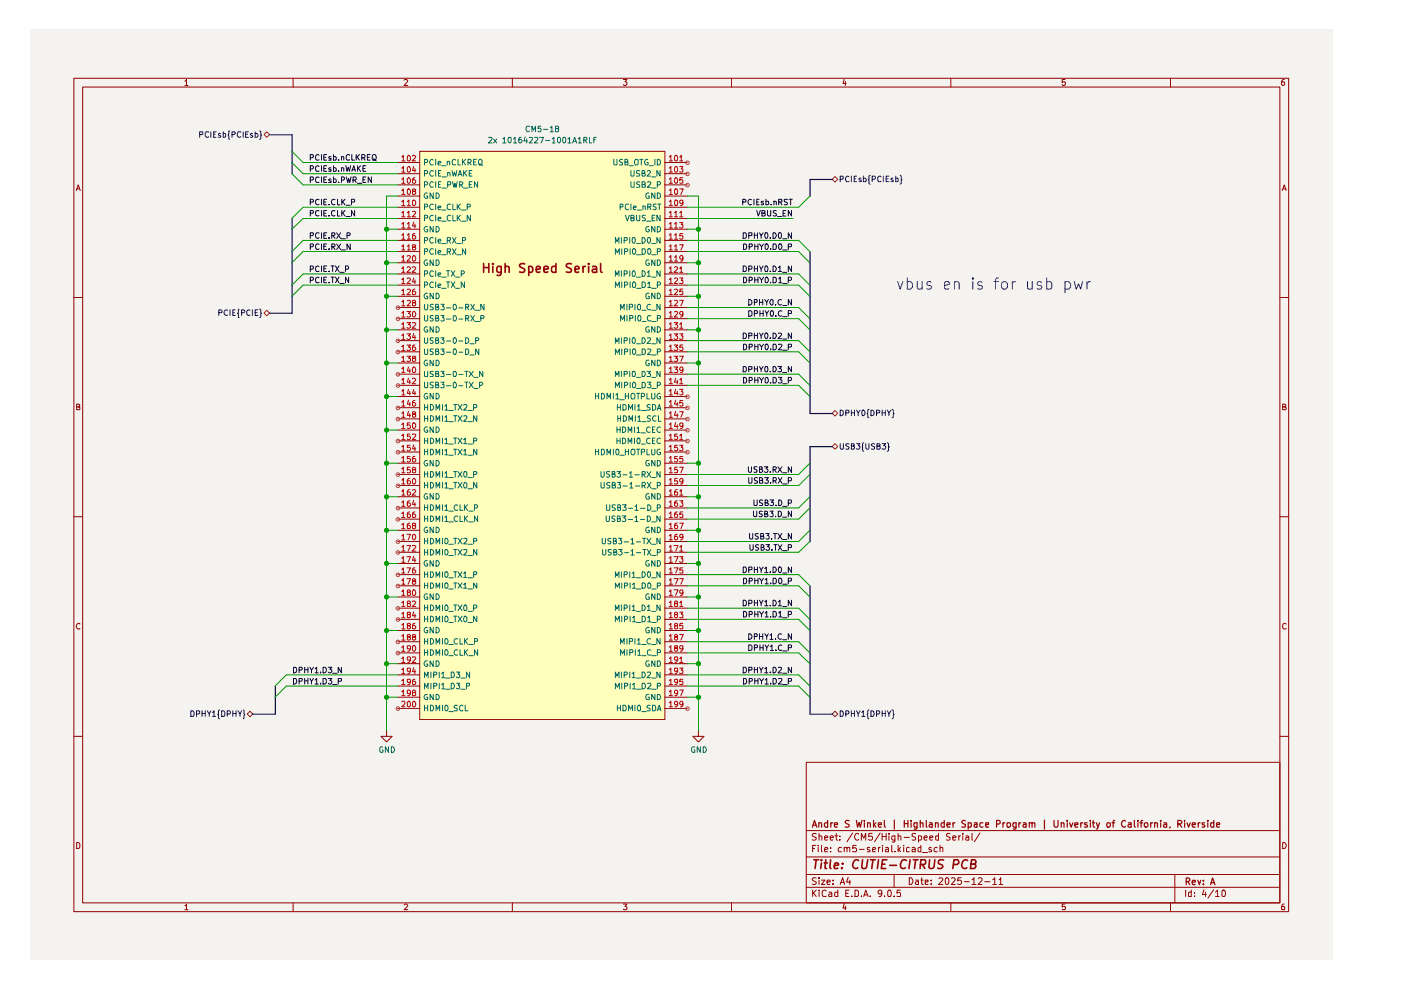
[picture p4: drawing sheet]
<svg xmlns="http://www.w3.org/2000/svg" width="297mm" height="210mm" viewBox="0 0 297 210" stroke-linecap="round" stroke-linejoin="round" font-family="sans-serif">
<path d="M6.3 6.4h276.2v197.1h-276.2z" fill="#f5f3ef"/>
<g fill="none" stroke="#910000" stroke-width=".21">
<path d="M15.7 16.6h257.5v176.7h-257.5zM17.5 18.5h253.9v172.9h-253.9zM39.2 17.2h.2l.1-.4v1.3M39.2 18.1h.7M62.1 16.6v1.9M85.7 17l.2-.2h.3l.2 .3-.7 1h.7M108.6 16.6v1.9M132.2 16.8h.7l-.4 .6 .4 .1v.4l-.2 .2h-.4l-.1-.2M155.1 16.6v1.9M179 16.8l-.3 .9h.7M179.2 17.3v.8M201.6 16.6v1.9"/>
<path d="M225.8 16.8h-.6v.6h.6l.1 .1-.1 .5-.4 .1-.2-.2M248.2 16.6v1.9M272.3 16.8h-.3a.93 .93 0 0 0-.2 1.2h.5l.1-.5-.1-.1h-.5l-.1 .1M16.2 40.4l.4-1.2 .4 1.2M16.3 40h.5M271.9 40.4l.4-1.2 .4 1.2M272 40h.6M15.7 63.1h1.8M271.4 63.1h1.8M16.3 86.3h.4l.2-.3-.1-.2-.5-.1v1.2h.5l.1-.5-.2-.1M271.9 86.3l.6-.1v-.4l-.6-.1v1.2h.6l.2-.4-.3-.2M15.7 109.6h1.8"/>
<path d="M271.4 109.6h1.8M16.9 132.3l-.1-.1a.66 .66 0 0 0-.6 .4 .66 .66 0 0 0 .2 .7h.5M272.7 132.3l-.4-.1-.4 .3v.6l.2 .2h.6M15.7 156.1h1.8M271.4 156.1h1.8M16.3 178.6h.3l.3 .4v.6l-.3 .3h-.3zM170.9 161.6h100.5v29.8h-100.5zM170.9 176.1h100.5M172.3 179.9h.4M173 179.2h-.7v1.4M173.1 176.8l-.6-.1-.3 .3 .1 .3 .7 .2 .1 .2a.51 .51 0 0 1-.4 .4 .51 .51 0 0 1-.5 0M173.5 179.2v.1"/>
<path d="M173.5 179.7v.9M173.7 177.3l.3-.1 .2 .2v.7M173.7 176.7v1.4M174.2 179.2v1.2l.1 .2M174.8 177.6l.7-.1-.1-.2-.4-.1-.2 .2 .1 .7h.5M176 177.6l.7-.1-.1-.2-.4-.1-.2 .2 .1 .7h.5M176.1 179.7v.2M177 177.2h.6M177.3 176.7v1.2l.3 .2M178.1 178v.1M178.1 177.3v.1M178.4 179.7h-.4a.59 .59 0 0 0-.1 .9h.5"/>
<path d="M179 179.8l.2-.1h.4v.9M179 179.7v.9M179.6 179.9a.36 .36 0 0 1 .6-.2v.9M180.8 176.6l-1.2 1.9M181.5 179.2h-.7v.7l.6-.2 .2 .3-.1 .5h-.7M182 176.9a.55 .55 0 0 0-.7 0 .55 .55 0 0 0-.1 .6l.2 .6h.4l.2-.1M182.6 178.1v-1.4l.5 1 .5-1v1.4M184.4 179.7h-.5v.4l.6 .2-.1 .3h-.5M184.9 176.7h-.7l-.1 .7 .7-.1 .2 .6-.3 .2-.6-.1M186.3 179.7v.9M186.6 179.7h-.2l-.1 .3M186.6 176.6l-1.2 1.9"/>
<path d="M187 176.7v1.4M187 177.4h.9M187.1 179.2v.1M187.1 179.7v.9M187.8 179.7h.4l.2 .2v.7h-.6l-.1-.3 .7-.3M187.9 176.7v1.4M188.5 176.7v.2M188.5 177.2v.9M189.1 179.2v1.4h.1M189.7 177.2v1.3h-.6M189.7 177.3h-.6v.6a.45 .45 0 0 0 .6 .2M190.4 177.3l.4-.1 .2 .2v.7"/>
<path d="M190.4 176.7v1.4M190.4 179.2v1.4M190.9 179.7l-.5 .6M191.6 179.2v.1M191.6 179.7v.9M191.7 177.5h1.1M192.8 179.7h-.4l-.2 .1v.7l.6 .1M193.4 179.7h.4l.3 .2v.7h-.7v-.4l.7-.2M194.1 176.8l-.5-.1-.2 .2v.4l.7 .2v.2l-.2 .4h-.5M194.7 177.3l.5-.1 .2 .3v.4l-.2 .2h-.5M194.7 177.2v1.4M195.2 179.2v1.4h-.5l-.1-.8 .3-.1h.3"/>
<path d="M195.9 177.6l.7-.1-.2-.3-.5 .2v.5l.3 .2h.3M197.1 177.6l.7-.1-.2-.3-.5 .2v.5l.3 .2h.3M197.4 179.7h-.3l-.2 .2 .2 .3 .4 .1-.1 .3h-.5M198.7 179.7h-.3l-.4 .3 .2 .6h.5M199 177.3h-.6v.7l.2 .1h.4M199 176.7v1.4M199.3 179.8l.3-.1h.3v.9M199.3 179.2v1.4M201.4 176.8l-.5-.1-.2 .3v.3l.7 .2v.5l-.2 .1h-.5M202 177.6l.7-.1-.1-.2h-.6v.8h.6M203.3 177.2v.9M203.6 177.2l-.3 .1v.2"/>
<path d="M204.1 176.7v.2M204.1 177.2v.9M204.8 177.3l.3-.1 .3 .2v.7M205.4 177.5h-.5l-.2 .3 .2 .3h.5M206.1 176.7v1.4h.1M207.8 176.6l-1.2 1.9M271.9 178.6a.65 .65 0 0 1 .8 .7 .65 .65 0 0 1-.8 .6zM39.2 192h.2l.1-.3v1.2M39.2 192.9h.7M62.1 191.4v1.9M85.7 191.9l.2-.2h.3l.2 .2-.7 1h.7M108.6 191.4v1.9"/>
<path d="M132.2 191.7h.7l-.4 .5 .4 .2v.3l-.1 .2-.6-.1M155.1 191.4v1.9M170.9 188.1h100.5M170.9 185.4h100.5M170.9 181.7h100.5M172.3 188.7v1.4M172.5 189.3l.6 .8M173.1 186.2l-.6-.1-.3 .3 .3 .4 .6 .3a.51 .51 0 0 1-.4 .4 .51 .51 0 0 1-.5 0M173.1 188.7l-.8 .8M173.7 188.7v.2M173.7 186.1v.2M173.7 186.6v.9"/>
<path d="M173.7 189.1v1M174.2 186.6h.7l-.7 .9h.7M174.8 180.2l.7-.2-.1-.3h-.4l-.2 .2 .1 .7h.5M175.2 188.9l-.4-.2-.5 .4 .1 .8 .2 .2 .6-.1M175.3 187l.7-.1-.1-.3h-.5l-.1 .2 .1 .7h.5M175.8 189.2l.4-.1 .2 .3v.7h-.6l-.1-.4 .7-.2M176.1 180.5v.1M176.6 187.4v.1M176.6 186.6v.2M177.6 188.7v1.4h-.6v-.9h.6M178.1 187.5l.5-1.4 .5 1.4M178.3 187.1h.6"/>
<path d="M179 191.6l-.3 .9h.7M179.2 192.1v.8M179.3 189.4h.5M179.8 186l-.3 1h.8M180 188.7h-.7v1.4h.7M180.2 186.6v.9M180.6 190v.1M181.3 188.7h.3l.4 .4v.6l-.2 .4h-.5zM182.2 180.1h1M182.6 190v.1M183.1 190.1l.5-1.4 .5 1.4M183.2 189.7h.7"/>
<path d="M184.5 190v.1M185 180.2l.7-.2-.1-.3h-.4l-.2 .2 .1 .7h.5M186.9 189.3v.2l-.5 .1-.2-.3v-.3l.2-.3 .5 .2v.8l-.2 .4h-.3M187.5 190v.1M188.2 189l.3-.3a.78 .78 0 0 1 .6 .6 .78 .78 0 0 1-.3 .8l-.5-.1zM189.6 190v.1M189.6 185.4v2.7M189.7 180.5v.1M190.6 180.1l.3 .5M190.9 188.7h-.7v.7l.1-.2 .5 .1 .1 .7h-.7M192.8 186.1a.72 .72 0 0 1 .8 .7 .72 .72 0 0 1-.8 .7zM194.1 186.6h.5l.1 .9"/>
<path d="M194.7 186.9h-.4l-.2 .3 .2 .3h.4M195.2 186.6h.5M195.4 186.1v1.2l.3 .2M195.6 180.8h1.1M196.2 187l.6-.1v-.3h-.6v.9h.6M197.4 187.4v.1M197.4 186.6v.2M199.1 186.3v-.1a.47 .47 0 0 1 .8 .3l-.9 1h.9M200.5 186.3l.2-.2a.8 .8 0 0 1 .5 .7 .8 .8 0 0 1-.5 .7l-.2-.1-.1-.5zM201.6 191.4v1.9M201.8 186.3l.1-.2h.4l.2 .4-.8 1h.8M203.8 186.1h-.7l-.1 .7 .3-.2 .4 .1 .2 .6a.52 .52 0 0 1-.9 .1"/>
<path d="M204.5 186.9h1M206.1 186.5l.4-.4v1.4M206.1 187.5h.8M207.4 186.3l.2-.2 .5 .1 .1 .5-.9 .8h.9M208.8 186.9h1.1M210.5 186.5l.4-.4v1.4M210.5 187.5h.7M211.8 186.5l.4-.4v1.4M211.8 187.5h.8M225.8 191.7h-.6v.6l.6-.1 .1 .2-.1 .5-.6-.1M248.2 191.4v1.9M249.1 185.4v6"/>
<path d="M251.4 188.7v1.4M252.6 188.7v1.4h-.5l-.1-.8 .2-.2 .4 .1M253.2 190v.1M253.2 189.2v.2M255.3 188.6l-.4 1.1h.9M255.6 189.1v1M257.3 188.6l-1.2 1.8M257.7 189.1l.4-.4v1.4M257.7 190.1h.8M259.3 188.7a.78 .78 0 0 1 .6 .6 .78 .78 0 0 1-.2 .8h-.5l-.1-.3v-.8zM272.3 191.7h-.3a.93 .93 0 0 0-.2 1.2h.5l.1-.5-.1-.2h-.5l-.1 .2"/>
</g>
<g fill="none" stroke="#910000" stroke-width=".25">
<path d="M172.3 175.4l.4-1.5 .5 1.5M172.3 175h.7M173.6 174.5h.5l.1 .9M173.6 174.5v.9M175.5 174.5h-.5l-.2 .2v.4l.2 .3 .5-.1M175.5 173.9v1.5M176.1 174.5v.9M176.6 174.5h-.3l-.2 .2M176.9 174.9l.7-.1-.1-.3h-.5l-.1 .1 .1 .7h.5M180 174l-.5-.1-.3 .3 .3 .4 .5 .2v.3a.6 .6 0 0 1-.8 .2M181.6 173.9l.2 1.5 .4-1 .2 1 .4-1.5M183.3 173.9v.2"/>
<path d="M183.3 174.5v.9M183.9 174.5h.5l.1 .9M183.9 174.5v.9M185.2 173.9v1.5M185.3 174.8l.4 .6M185.7 174.5l-.5 .5M186.2 174.9l.7-.1-.1-.3h-.5l-.1 .1 .1 .7h.5M187.5 173.9v1.2l.2 .3M189.6 173.9v1.9M191.7 173.9v1.5M191.7 174.6h.8M192.5 173.9v1.5"/>
<path d="M193.2 173.9v.2M193.2 174.5v.9M194.4 175.3h-.6v-.8h.6v1.1l-.2 .2-.4-.1M195.1 174.5h.5l.1 .9M195.1 173.9v1.5M196.4 173.9v1.4l.2 .1M197.1 174.5h.5l.1 .9M197.7 174.8h-.5l-.2 .2 .2 .4 .5-.1M198.3 174.5h.5l.1 .9M198.3 174.5v.9M200.2 174.5h-.5l-.2 .2v.4l.3 .3 .4-.1M200.2 173.9v1.5"/>
<path d="M200.8 174.9l.7-.1-.1-.3h-.5l-.1 .1 .1 .7h.5M202.1 174.5v.9M202.5 174.5h-.3l-.1 .2M204.7 174l-.5-.1-.3 .3 .3 .4 .5 .2v.4l-.3 .2-.5-.1M205.3 175.3h.6v-.8h-.6v1.3M206.5 174.5h.6v.9M207.1 174.8l-.6 .1v.4h.6M208.4 174.5h-.5l-.2 .6a.45 .45 0 0 0 .7 .2M209 174.9l.6-.1v-.3h-.6v.8h.6M211.3 174.7l.7-.1v-.5l-.2-.2h-.5v1.5M212.6 174.5v.9M213.1 174.5h-.3l-.2 .2"/>
<path d="M213.6 174.5h.6v.6a.45 .45 0 0 1-.6 .2zM215.4 175.3h-.6v-.8h.6v1.1l-.2 .2-.4-.1M216 174.5v.9M216.5 174.5h-.3l-.2 .2M217 174.5h.5l.1 .9M217.6 174.8h-.6l-.1 .2 .1 .4 .6-.1M218.2 174.5h.5l.1 .9M218.2 174.5v.9M218.8 174.6v-.1h.5l.1 .9M221.4 173.9v1.9M223.5 173.9v1.2l.2 .3h.4l.2-.3v-1.2M225 174.5h.5l.1 .9"/>
<path d="M225 174.5v.9M226.3 173.9v.2M226.3 174.5v.9M226.8 174.5l.3 .9 .4-.9M227.9 174.9l.7-.1-.1-.3h-.5l-.1 .1 .1 .7h.5M229.2 174.5v.9M229.6 174.5h-.3l-.1 .2M230.5 174.5h-.5l-.1 .1 .6 .4v.3h-.6M231.2 173.9v.2M231.2 174.5v.9M231.6 174.5h.5M231.8 173.9v1.2l.3 .3"/>
<path d="M232.5 174.5l.3 .9M233.1 174.5l-.4 1.2-.2 .1M234.7 174.5h.5l.2 .2v.4l-.2 .3h-.3l-.2-.3zM235.8 174.5h.5M236.3 173.9l-.3 .3v1.2M238.6 174.1a.55 .55 0 0 0-.7 0 .55 .55 0 0 0-.1 .7l.2 .5 .4 .1 .2-.2M239.2 174.5h.6v.9M239.8 174.8h-.4l-.3 .2 .3 .4 .4-.1M240.5 173.9v1.2l.2 .3M241.3 173.9v.2M241.3 174.5v.9M241.7 174.5h.6"/>
<path d="M242.3 173.9l-.4 .1v1.4M242.7 174.5h.5l.2 .2v.4l-.3 .3h-.2l-.3-.3zM244 174.5v.9M244.4 174.5h-.3l-.1 .2M244.8 174.5h.5l.1 .9M244.8 174.5v.9M246.1 173.9v.2M246.1 174.5v.9M246.8 174.5h.5l.1 .9M247.4 174.8h-.6l-.1 .2 .1 .4 .6-.1M248.1 175.3l-.2 .3M249.7 174.7h.6l.3-.2v-.3l-.3-.3h-.6v1.5"/>
<path d="M250.1 174.7l.5 .7M251.2 173.9v.2M251.2 174.5v.9M251.7 174.5l.3 .9 .3-.9M252.8 174.9l.6-.1v-.3h-.5l-.1 .1 .1 .7h.5M254 174.5v.9M254.5 174.5h-.3l-.2 .2M255.4 174.5h-.5v.3l.6 .3-.3 .3-.3-.1M256.1 173.9v.2M256.1 174.5v.9M257.3 174.5h-.5l-.1 .2 .1 .6h.5M257.3 173.9v1.5"/>
<path d="M257.9 174.9l.7-.1-.1-.3h-.5l-.1 .1 .1 .7h.5M251.5 186.9h.5l.3-.3v-.2l-.3-.3h-.5v1.5M251.8 186.9l.5 .7M252.8 187.1l.6-.1v-.4h-.5l-.1 .2 .1 .7h.5M254 186.6l.3 1 .3-1M255.1 187.4v.2M255.1 186.6v.2M256.7 187.6l.4-1.5 .5 1.5M256.8 187.2h.6"/>
</g>
<g fill="none" stroke="#910000" stroke-width=".34">
<path d="M172.6 182.3h1M173.1 182.3l-.3 1.8M174.2 182.3v.2M174.2 183l-.2 1.1M174.8 183h.6M175.1 182.3l-.2 1.8h.4M176.1 182.3l-.2 1.6 .3 .2M176.9 183.6l.9-.2-.1-.4h-.7l-.1 .9 .1 .2h.6M178.5 184v.1M178.6 183v.2M182 182.5l-.1-.1a.94 .94 0 0 0-1.1 .6 .94 .94 0 0 0 .6 1.1l.5-.1M182.9 182.3l-.2 1.5 .3 .3 .6-.1 .4-1.7"/>
<path d="M184.6 182.3h1M185.1 182.3l-.3 1.8M186.3 182.3l-.3 1.8M187 183.2h.6M188 182.3h-.9l-.2 1.8h.9M188.6 183.5h1.5M192.2 182.5l-.1-.1a.7 .7 0 0 0-1 .4l-.2 .3 .1 .8a.62 .62 0 0 0 .9 .1M193 182.3l-.3 1.8M193.6 182.3h1M194.1 182.3l-.2 1.8M195.2 183.3l.9-.1 .2-.2v-.5l-.3-.2h-.8l-.1 1.8M195.6 183.3l.5 .8"/>
<path d="M197.1 182.3l-.2 1.5 .2 .3a.65 .65 0 0 0 .9-.3l.2-1.5M200.1 182.4l-.7-.1-.3 .1-.1 .3v.3l.7 .4 .2 .4a.79 .79 0 0 1-1.1 .3M202.2 183.3h.7l.4-.3a.52 .52 0 0 0-.4-.7h-.6l-.3 1.8M205.1 182.5v-.1a.94 .94 0 0 0-1.1 .6 .94 .94 0 0 0 .5 1.1l.5-.1M205.9 183.2l.8-.1 .2-.2-.1-.4-.2-.2h-.6l-.3 1.8h.8l.3-.1 .1-.4-.4-.4"/>
</g>
<path d="M89 32.1h52v120.5h-52z" fill="#ffb"/>
<path d="M177 37.4l.6 .6-.6 .6-.6-.6z" fill="#f5f3ef"/>
<path d="M176.4 38l.6-.6 .6 .6-.6 .6z" fill="none" stroke="#765500" stroke-width=".21"/>
<g fill="none" stroke="#00008a" stroke-width=".21">
<path d="M178.1 38l.6-.1v-.5l-.6-.1v1.2M180 37.5l-.3-.2a.67 .67 0 0 0-.5 .5 .67 .67 0 0 0 .3 .7l.5-.1M180.5 37.3v1.2M181.1 37.9h.3M181.6 37.3h-.5v1.2h.5M182.5 37.8h-.4v.3l.4 .1 .1 .2-.1 .1h-.4M183 37.3v1.2h.6v-.5a.36 .36 0 0 0-.6-.2M184.5 37.2l-.3 .1v.7l-.1 .1 .1 .1v.7l.3 .1M184.9 38h.5l.2-.2v-.3l-.2-.2h-.5v1.2M186.8 37.5l-.4-.2-.3 .4v.6l.2 .2 .5-.1M187.3 37.3v1.2M187.9 37.9h.4"/>
<path d="M188.5 37.3h-.6v1.2h.6M189.3 37.8h-.2l-.2 .1 .2 .3h.2v.3h-.4M189.9 37.3v1.2h.4l.1-.7h-.5M190.8 37.2l.3 .1v.7l.2 .1-.2 .1v.7l-.3 .1"/>
</g>
<g fill="none" stroke="#0f0f0f" stroke-width=".21">
<path d="M157.6 56.4l.5 .1 .1 .2v.6l-.1 .3h-.5zM157.6 49.4h.5l.1 .2v.6l-.3 .3h-.3zM157.6 58.8a.66 .66 0 0 1 .7 .4 .66 .66 0 0 1-.2 .7h-.5zM157.6 51.7h.5a.66 .66 0 0 1 .2 .8 .66 .66 0 0 1-.7 .4zM158.7 57.1h.6l.1-.2v-.3l-.1-.2h-.6v1.2M158.7 50l.7-.1v-.5h-.7v1.1M158.8 59.4h.6v-.6h-.6v1.1M158.8 52.3l.6-.1v-.5h-.6v1.2M159.9 49.4v1.1M159.9 56.4v1.2M159.9 57h.7M159.9 49.9h.7"/>
<path d="M160 51.7v1.2M160 58.8v1.1M160 59.4h.7M160 52.2h.7M160.6 49.4v1.1M160.6 56.4v1.2M160.7 51.7v1.2M160.7 58.8v1.1M161 58.8l.5 .6 .4-.6M161 56.4l.4 .7 .4-.7M161 51.7l.5 .6 .4-.6M161 49.4l.4 .6 .4-.6"/>
<path d="M161.4 50v.5M161.4 57.1v.5M161.5 52.3v.6M161.5 59.4v.5M162.2 51.9l.2-.2a.6 .6 0 0 1 .6 .5 .6 .6 0 0 1-.3 .6l-.2 .1-.3-.2zM162.2 49.4h.1a.59 .59 0 0 1 .6 .3 .59 .59 0 0 1-.2 .7l-.1 .1-.4-.1zM162.4 56.4a.75 .75 0 0 1 .2 1.2h-.3l-.2-.5 .1-.5zM162.5 58.8a.71 .71 0 0 1 .2 1.1h-.3l-.2-.1v-.8zM163.3 57.5v.1M163.3 50.4v.1M163.4 59.9h.1M163.4 52.7v.2"/>
<path d="M163.9 58.8h.4l.3 .3v.6l-.2 .2h-.5zM163.9 56.4a.66 .66 0 0 1 .7 .4 .66 .66 0 0 1-.3 .8h-.4zM163.9 51.7h.5l.2 .3v.6l-.3 .3h-.4zM163.9 49.4h.4a.66 .66 0 0 1 .3 .7 .66 .66 0 0 1-.7 .4zM165 56.7l.4-.3v1.2M165 57.6h.7M165.1 59.1l.3-.3v1.1M165.1 51.9l.2-.2a.6 .6 0 0 1 .5 .5 .6 .6 0 0 1-.2 .6l-.2 .1-.3-.2zM165.1 49.4h.1a.59 .59 0 0 1 .5 .3 .59 .59 0 0 1-.1 .7l-.2 .1-.3-.1zM165.1 59.9h.7M165.9 57.7h.9M165.9 53h1"/>
<path d="M165.9 50.6h.9M167.1 59.4h.5l.2-.1v-.4l-.2-.1h-.5v1.1M167.1 52.3l.7-.1v-.4l-.7-.1v1.2M167.8 56.4v1.2l-.7-1.2v1.2M167.8 49.4v1.1l-.7-1.1v1.1M165.9 60.1h1"/>
</g>
<path d="M52.4 151.4l.6-.6 .6 .6-.6 .6z" fill="#f5f3ef"/>
<path d="M52.4 151.4l.6-.6 .6 .6-.6 .6z" fill="none" stroke="#765500" stroke-width=".21"/>
<g fill="none" stroke="#00008a" stroke-width=".21">
<path d="M40.5 150.7h.3l.3 .3v.6l-.1 .3h-.5zM41.7 151.4h.5l.1-.2v-.3l-.1-.2h-.5v1.2M42.8 150.7v1.2M42.8 151.3h.7M43.5 150.7v1.2M43.9 150.7l.5 .7 .3-.7M44.4 151.4v.5M45 151l.4-.3v1.2M45 151.9h.7M46.6 150.5l-.3 .2v.7l-.2 .1 .2 .1v.6l.3 .2M47 150.7h.3l.4 .3v.6l-.2 .3h-.5zM48.2 151.4h.5l.2-.2v-.3l-.2-.2h-.5v1.2"/>
<path d="M49.4 151.3h.6M49.4 150.7v1.2M50 150.7v1.2M50.5 150.7l.4 .7 .3-.7M50.9 151.4v.5M51.6 150.5l.1 .1v.7l.2 .2-.2 .1v.7l-.1 .1"/>
</g>
<g fill="none" stroke="#0f0f0f" stroke-width=".21">
<path d="M62.2 141.5h.5a.66 .66 0 0 1 .2 .7 .66 .66 0 0 1-.7 .5zM62.2 143.8h.5a.66 .66 0 0 1 .2 .8 .66 .66 0 0 1-.7 .4zM63.4 142.1l.6-.1v-.5h-.6v1.2M63.4 144.4h.6v-.6h-.6v1.2M64.6 141.5v1.2M64.6 143.8v1.2M64.6 142h.7M64.6 144.4h.7M65.3 141.5v1.2M65.3 143.8v1.2M65.7 141.5l.3 .6 .5-.6M65.7 143.8l.3 .6 .5-.6"/>
<path d="M66 142.1v.6M66 144.4v.6M66.8 141.8l.3-.3v1.2M66.8 144.2l.3-.4v1.2M66.8 142.7h.7M66.8 145h.7M68 142.5v.2M68 144.9v.1M68.5 141.5h.5l.2 .2v.6l-.4 .4h-.3zM68.5 143.8h.5l.2 .3v.6l-.4 .3h-.3zM69.6 141.5h.8l-.5 .4 .4 .1 .1 .4-.3 .3h-.3l-.2-.2M69.6 143.8h.8l-.5 .5 .4 .1 .1 .4-.3 .2h-.3l-.2-.1"/>
<path d="M70.5 142.7h1M70.5 145.1h1M71.7 144.4h.7v-.5l-.7-.1v1.2M72.4 141.5v1.2l-.7-1.2v1.2"/>
</g>
<path d="M82 154.9v1.2h1.1l-1.1 1.2-1.2-1.2h1.2M82 154.9h.1M148.1 154.9v1.2h1.2l-1.2 1.2-1.2-1.2h1.2M148.1 154.9h.1" fill="none" stroke="#910000" stroke-width=".21"/>
<path d="M176.4 151.4l.6-.6 .6 .6-.6 .6z" fill="#f5f3ef"/>
<path d="M176.4 151.4l.6-.6 .6 .6-.6 .6z" fill="none" stroke="#765500" stroke-width=".21"/>
<g fill="none" stroke="#00008a" stroke-width=".21">
<path d="M178.1 150.7a.66 .66 0 0 1 .7 .4 .66 .66 0 0 1-.2 .8h-.5zM179.3 151.4l.6-.1v-.5l-.6-.1v1.2M180.5 150.7v1.2M180.5 151.3h.7M181.2 150.7v1.2M181.6 150.7l.3 .7 .5-.7M181.9 151.4v.5M182.7 151l.3-.3v1.2M182.7 151.9h.7M184.2 150.5l-.2 .2v.6l-.2 .2 .2 .1v.6l.2 .2M184.7 150.7a.66 .66 0 0 1 .6 .4 .66 .66 0 0 1-.2 .8h-.4zM185.8 151.4l.6-.1v-.5l-.6-.1v1.2"/>
<path d="M187 151.3h.7M187 150.7v1.2M187.7 150.7v1.2M188.1 150.7l.4 .7 .4-.7M188.5 151.4v.5M189.1 150.5l.3 .2v.6l.2 .2-.2 .1v.6l-.3 .2"/>
</g>
<g fill="none" stroke="#0f0f0f" stroke-width=".21">
<path d="M157.6 77.7h.5l.1 .3v.6l-.1 .2h-.5zM158.7 78.3l.7-.1v-.4l-.7-.1v1.1M159.9 77.7v1.1M159.9 78.2h.7M160.6 77.7v1.1M161 77.7l.4 .6 .4-.6M161.4 78.3v.5M162.3 77.7a.6 .6 0 0 1 .6 .4 .6 .6 0 0 1-.3 .7l-.4-.1-.1-.6zM163.3 78.7v.1M163.9 77.7h.4l.2 .3 .1 .3-.3 .5h-.4zM164.9 77.7h.8l-.4 .4 .4 .2-.1 .5-.7-.1M165.9 79h.9"/>
<path d="M167.8 77.7v1.1l-.7-1.1v1.1M158.9 113.1v.9l.3 .3 .4-.1v-1.1M159 115.5v.9l.3 .3 .4-.3v-.9M160.8 113.2h-.6l-.1 .3 .3 .2h.2l.2 .3-.2 .3-.5-.1M160.9 115.6l-.5-.1a.37 .37 0 0 0-.1 .4 .37 .37 0 0 0 .4 .3l.2 .2-.3 .3-.4-.1M161.3 113.7h.4l.2-.2v-.3l-.6-.1v1.2l.6-.1 .1-.3-.3-.2M161.4 116.1l.5-.1v-.4l-.5-.1v1.2h.4l.3-.5-.4-.1M162.4 113.1h.7l-.4 .4 .4 .2v.5h-.7M162.4 115.5h.8l-.5 .4 .4 .1v.6l-.5 .1-.2-.2M163.6 114.2v.1M163.7 116.5v.2M164 113.1h.7"/>
<path d="M164.1 115.5h.7M164.3 113.1v1.2M164.4 115.5v1.2M164.9 113.1l.9 1.2M165 115.5l.8 1.2M165.8 113.1l-.9 1.2M165.8 115.5l-.8 1.2M165.9 114.4h.9M165.9 116.8h1M167.1 116.1h.6l.1-.5-.7-.1v1.2M167.8 113.1v1.2l-.7-1.2v1.2M157.6 127.3h.5l.1 .3v.6l-.1 .2h-.5z"/>
<path d="M157.6 120.2h.5l.1 .3v.6l-.3 .3h-.3zM157.6 129.6a.66 .66 0 0 1 .7 .5 .66 .66 0 0 1-.2 .7h-.5zM157.6 122.6h.5a.66 .66 0 0 1 .2 .7 .66 .66 0 0 1-.7 .5zM158.7 127.9h.6l.1-.1v-.4l-.1-.1h-.6v1.1M158.7 134.4a.6 .6 0 0 1 .7 .6 .6 .6 0 0 1-.7 .6zM158.7 136.7h.4l.3 .3v.7l-.3 .2h-.4zM158.7 120.8l.7-.1v-.4l-.7-.1v1.2M158.8 130.3l.6-.1v-.5l-.6-.1v1.2M158.8 123.2l.6-.1v-.5h-.6v1.2M159.9 135h.5l.1-.5-.6-.1v1.2M159.9 137.3h.6v-.5l-.6-.1v1.2M159.9 120.2v1.2"/>
<path d="M159.9 127.3v1.1M159.9 127.8h.7M159.9 120.7h.7M160 122.6v1.2M160 129.6v1.2M160 130.2h.7M160 123.1h.7M160.6 120.2v1.2M160.6 127.3v1.1M160.7 122.6v1.2M160.7 129.6v1.2M161 127.3l.4 .6 .4-.6"/>
<path d="M161 129.6l.5 .7 .4-.7M161 120.2l.4 .6 .4-.6M161 122.6l.5 .6 .4-.6M161 134.4v1.2M161 135h.7M161.1 136.7v1.2M161.1 137.3h.7M161.4 120.8v.6M161.4 127.9v.5M161.5 123.2v.6M161.5 130.3v.5M161.7 134.4v1.2"/>
<path d="M161.8 136.7v1.2M162.1 127.6l.4-.3v1.1M162.1 134.4l.5 .6 .3-.6M162.1 120.6l.4-.4v1.2M162.1 128.4h.7M162.1 121.4h.7M162.2 130l.4-.4v1.2M162.2 136.7l.4 .6 .4-.6M162.2 122.9l.4-.3v1.2M162.2 130.8h.7M162.2 123.8h.7M162.6 135v.6"/>
<path d="M162.6 137.3v.6M163.2 134.7l.4-.3v1.2M163.2 135.6h.7M163.3 128.4h.1M163.3 137.1l.4-.4v1.2M163.3 121.2v.2M163.3 137.9h.7M163.4 130.7v.1M163.4 123.6v.2M163.9 127.3a.66 .66 0 0 1 .7 .4 .66 .66 0 0 1-.3 .7h-.4zM163.9 129.6h.4l.3 .4v.6l-.2 .2h-.5zM163.9 120.2h.4a.66 .66 0 0 1 .3 .8 .66 .66 0 0 1-.7 .4z"/>
<path d="M163.9 122.6h.5l.2 .3v.5l-.3 .4h-.4zM164.4 135.5v.1M164.5 137.8v.1M165 127.6l.4-.3v1.1M165 128.4h.7M165.1 130l.3-.4v1.2M165.1 120.3l.1-.1a.59 .59 0 0 1 .5 .4 .59 .59 0 0 1-.1 .6l-.2 .2-.3-.2zM165.1 122.8l.2-.2a.6 .6 0 0 1 .5 .4 .6 .6 0 0 1-.2 .7l-.2 .1-.3-.3zM165.1 130.8h.7M165.7 134.5a.55 .55 0 0 0-.8 .5 .55 .55 0 0 0 .8 .5M165.8 136.8l-.3-.1a.6 .6 0 0 0-.5 .6 .6 .6 0 0 0 .5 .6l.3-.1M165.9 128.6h.9"/>
<path d="M165.9 135.6h.9M165.9 131h1M165.9 138h1M165.9 121.5h.9M165.9 123.9h1M167.1 130.3h.5l.2-.2v-.3l-.2-.2h-.5v1.2M167.1 137.3h.6l.1-.5-.7-.1v1.2M167.1 123.2l.7-.1v-.4l-.7-.1v1.2M167.8 127.3v1.1l-.7-1.1v1.1M167.8 134.4v1.2l-.7-1.2v1.2M167.8 120.2v1.2l-.7-1.2v1.2M157.6 141.5h.5l.1 .2v.6l-.3 .4h-.3z"/>
<path d="M157.6 143.8h.5a.66 .66 0 0 1 .2 .8 .66 .66 0 0 1-.7 .4zM158.7 142.1l.7-.1v-.4l-.7-.1v1.2M158.8 144.4h.6v-.6h-.6v1.2M159.9 141.5v1.2M159.9 142h.7M160 143.8v1.2M160 144.4h.7M160.6 141.5v1.2M160.7 143.8v1.2M161 143.8l.5 .6 .4-.6M161 141.5l.4 .6 .4-.6M161.4 142.1v.6"/>
<path d="M161.5 144.4v.6M162.1 141.8l.4-.3v1.2M162.1 142.7h.7M162.2 144.2l.4-.4v1.2M162.2 145h.7M163.3 142.5v.2M163.4 144.9v.1M163.9 143.8h.5l.2 .3v.6l-.3 .3h-.4zM163.9 141.5h.4a.66 .66 0 0 1 .3 .7 .66 .66 0 0 1-.7 .5zM165 141.6l.6-.1 .1 .3-.8 .9h.8M165.1 143.9l.5-.1 .2 .4-.8 .8h.8M165.9 145.1h1"/>
<path d="M165.9 142.7h.9M167.1 144.4h.7v-.5l-.7-.1v1.2M167.8 141.5v1.2l-.7-1.2v1.2"/>
</g>
<g fill="none" stroke="#910000" stroke-width=".21">
<path d="M84.3 34.5h4.7M84.3 36.8h4.7M84.3 39.2h4.7M89 32.1h52v120.5h-52zM141 34.5h4.7M141 36.8h4.7M141 39.2h4.7M84.3 41.6h4.7M84.3 43.9h4.7M84.3 46.3h4.7M84.3 48.6h4.7M84.3 51h4.7"/>
<path d="M84.3 53.3h4.7M84.3 55.7h4.7M84.3 58.1h4.7M141 41.6h4.7M141 43.9h4.7M141 46.3h4.7M141 48.6h4.7M141 51h4.7M141 53.3h4.7M141 55.7h4.7M141 58.1h4.7M84.3 60.5h4.7"/>
<path d="M84.3 62.8h4.7M84.3 65.2h4.7M84.3 67.6h4.7M84.3 69.9h4.7M84.3 72.2h4.7M84.3 74.6h4.7M84.3 77h4.7M84.3 79.3h4.7M141 60.5h4.7M141 62.8h4.7M141 65.2h4.7M141 67.6h4.7"/>
<path d="M141 69.9h4.7M141 72.2h4.7M141 74.6h4.7M141 77h4.7M141 79.3h4.7M84.3 81.7h4.7M84.3 84.1h4.7M84.3 86.4h4.7M84.3 88.8h4.7M84.3 91.2h4.7M84.3 93.5h4.7M84.3 95.8h4.7"/>
<path d="M84.3 98.2h4.7M141 81.7h4.7M141 84.1h4.7M141 86.4h4.7M141 88.8h4.7M141 91.2h4.7M141 93.5h4.7M141 95.8h4.7M141 98.2h4.7M84.3 100.6h4.7M84.3 103h4.7M84.3 105.3h4.7"/>
<path d="M84.3 107.7h4.7M84.3 110.1h4.7M84.3 112.4h4.7M84.3 114.8h4.7M84.3 117.1h4.7M84.3 119.5h4.7M141 100.6h4.7M141 103h4.7M141 105.3h4.7M141 107.7h4.7M141 110.1h4.7M141 112.4h4.7"/>
<path d="M141 114.8h4.7M141 117.1h4.7M141 119.5h4.7M84.3 121.8h4.7M84.3 124.2h4.7M84.3 126.6h4.7M84.3 128.9h4.7M84.3 131.3h4.7M84.3 133.7h4.7M84.3 136.1h4.7M84.3 138.4h4.7M141 121.8h4.7"/>
<path d="M141 124.2h4.7M141 126.6h4.7M141 128.9h4.7M141 131.3h4.7M141 133.7h4.7M141 136.1h4.7M141 138.4h4.7M84.3 140.7h4.7M84.3 143.1h4.7M84.3 145.5h4.7M84.3 147.8h4.7M84.3 150.2h4.7"/>
<path d="M141 140.7h4.7M141 143.1h4.7M141 145.5h4.7M141 147.8h4.7M141 150.2h4.7"/>
</g>
<g fill="none" stroke="#910000" stroke-width=".34">
<path d="M102.5 55.9v1.8M102.5 56.7h1.1M103.6 55.9v1.8M104.5 55.9v.1h.1l-.1-.1v.1M104.5 56.5v1.2M106.3 56.5v1.5l-.2 .3h-.7M106.3 56.6l-.6-.1-.4 .4v.5l.2 .3h.8M107.1 56.6l.3-.1 .5 .1v1.1M107.1 55.9v1.8M111.3 56a.79 .79 0 0 0-1.1 .2v.4l1 .5v.5a.79 .79 0 0 1-1 .1M112.1 56.6l.5-.1 .3 .4v.5l-.1 .3h-.7M112.1 56.5v1.9"/>
<path d="M113.7 57.1l.9-.1-.1-.4-.5-.1-.3 .2 .1 1h.7M115.3 57.1l.9-.1v-.3a.6 .6 0 0 0-.8-.1v1.1h.8M117.9 56.6l-.6-.1-.4 .4v.5l.2 .3h.8M117.9 55.9v1.8M121.2 56h-1l-.1 .4a1.03 1.03 0 0 0 .9 .6l.2 .2-.1 .4a.79 .79 0 0 1-1 .1M121.9 57.1l.9-.1-.1-.4-.5-.1-.3 .2 .1 1h.7M123.6 56.5v1.2M124.1 56.5l-.3 .1-.2 .3M124.8 55.9v.1M124.8 56.5v1.2M125.6 56.6h.8l.1 1.1M126.5 57l-.7 .1a.35 .35 0 0 0-.2 .3 .35 .35 0 0 0 .2 .3h.7"/>
<path d="M127.3 55.9v1.6l.4 .2"/>
</g>
<g fill="none" stroke="#b90000" stroke-width=".21">
<path d="M85.2 33.3h.1l.2-.4v1.2M85.2 35.6h.1l.2-.3v1.2M85.2 38l.3-.3v1.2M85.2 34.1h.7M85.2 36.5h.7M85.2 38.9h.7M86.6 32.9a.71 .71 0 0 1 .3 1.2h-.4l-.1-.1v-.8zM86.6 35.3a.71 .71 0 0 1 .3 1.2h-.4l-.1-.2v-.7zM86.6 37.7a.62 .62 0 0 1 .5 .6 .62 .62 0 0 1-.5 .6l-.2-.3v-.7zM87.5 33.1l.4-.2 .2 .4-.7 .8h.7M87.7 35.3l-.2 .9h.6M88 37.7l-.5 .2v.9h.6v-.4l-.2-.3h-.3l-.1 .3"/>
<path d="M88 35.7v.8M141.9 33.3l.3-.4v1.2M141.9 35.6l.3-.3v1.2M141.9 38l.3-.3v1.2M141.9 34.1h.7M141.9 36.5h.7M141.9 38.9h.7M143.3 32.9a.75 .75 0 0 1 .2 1.2h-.3l-.2-.4 .1-.6zM143.3 35.3a.75 .75 0 0 1 .2 1.2h-.3l-.2-.4 .1-.6zM143.3 37.7a.62 .62 0 0 1 .4 .6 .62 .62 0 0 1-.4 .6 .78 .78 0 0 1 0-1.2zM144.1 33.3h.2l.1-.4v1.2M144.1 35.3h.7l-.4 .5 .4 .1v.5h-.7"/>
<path d="M144.1 34.1h.7M144.8 37.7h-.6l-.1 .6 .2-.2h.3l.2 .2v.5h-.7M85.2 40.4l.3-.4v1.2M85.2 42.8l.3-.4v1.2M85.2 45.1l.3-.3v1.2M85.2 47.5l.3-.3v1.1M85.2 49.9l.3-.4v1.2M85.2 52.2l.3-.3v1.1M85.2 54.5h.1l.2-.3v1.2M85.2 56.9h.1l.2-.3v1.1M85.2 59.3h.1l.2-.4v1.2M85.2 41.2h.7"/>
<path d="M85.2 43.6h.7M85.2 46h.7M85.2 48.3h.7M85.2 50.7h.7M85.2 53h.7M85.2 55.4h.7M85.2 57.7h.7M86.4 42.8l.3-.4v1.2M86.4 45.1l.3-.3v1.2M86.4 47.5l.3-.3v1.1M86.4 49.9l.3-.4v1.2M86.4 52.2l.3-.3v1.1"/>
<path d="M86.4 54.4l.4-.2 .2 .3-.7 .9h.7M86.4 56.7l.4-.1 .2 .3-.7 .8h.7M86.4 59.1l.4-.2 .2 .4-.7 .8h.7M86.4 43.6h.6M86.4 46h.6M86.4 48.3h.6M86.4 50.7h.6M86.4 53h.6M86.4 40.1l.3-.1a.64 .64 0 0 1 .4 .7 .64 .64 0 0 1-.5 .5l-.2-.2zM87.5 44.9l.4-.1 .2 .3-.7 .9h.7M87.5 56.7l.4-.1 .2 .3-.7 .8h.7M87.5 42.5l.3-.1a.64 .64 0 0 1 .4 .6 .64 .64 0 0 1-.5 .6l-.2-.3z"/>
<path d="M87.6 40.6l-.1-.1v-.4h.6v.4l-.6 .1v.5l.1 .1 .5-.1v-.1l-.2-.4M87.6 52.4l-.1-.4 .5-.1 .1 .3-.2 .2-.4 .1v.5h.5l.1-.2v-.2l-.2-.2M87.7 47.1l-.2 .8h.6M87.7 54.2a.71 .71 0 0 1 .3 1.2h-.4l-.1-.2v-.8zM87.7 58.9l-.2 .9h.6M88 49.5h-.4l-.1 .3v.7l.4 .2 .2-.2v-.3l-.2-.2h-.4v.2M88 47.5v.8M88 59.4v.7M141.9 40.4l.3-.4v1.2M141.9 42.8l.3-.4v1.2M141.9 45.1l.3-.3v1.2M141.9 47.5l.3-.3v1.1"/>
<path d="M141.9 49.9l.3-.4v1.2M141.9 52.2l.3-.3v1.1M141.9 54.5l.3-.3v1.2M141.9 56.9l.3-.3v1.1M141.9 59.3l.3-.4v1.2M141.9 41.2h.7M141.9 43.6h.7M141.9 46h.7M141.9 48.3h.7M141.9 50.7h.7M141.9 53h.7M141.9 55.4h.7"/>
<path d="M141.9 57.7h.7M143 45.1l.3-.3v1.2M143 47.5l.3-.3v1.1M143 49.9l.3-.4v1.2M143 52.2l.3-.3v1.1M143 54.5l.3-.3v1.2M143 56.7l.4-.1 .3 .3-.8 .8h.8M143 59.1l.4-.2 .3 .4-.8 .8h.8M143 46h.7M143 48.3h.7M143 50.7h.7M143 53h.7"/>
<path d="M143 55.4h.7M143.1 40.1l.3-.1a.78 .78 0 0 1 0 1.2l-.3-.1zM143.1 42.5l.3-.1a.78 .78 0 0 1 0 1.2l-.3-.1zM144.1 40h.8l-.5 1.2M144.1 45.1l.3-.3v1.2M144.1 47.2h.7l-.4 .4 .4 .1v.5l-.2 .1h-.3l-.2-.1M144.1 51.9h.8l-.5 1.1M144.1 56.9h.2l.1-.3v1.1M144.1 58.9h.7l-.4 .5 .4 .1v.5h-.7M144.1 46h.7M144.1 57.7h.7M144.8 42.9l-.2 .3h-.2l-.3-.3 .1-.4h.6v.8l-.5 .3"/>
<path d="M144.8 49.5h-.6l-.1 .5h.7v.5l-.2 .2h-.3l-.2-.2M144.8 54.7v.2h-.4h-.2l-.1-.5 .3-.2 .4 .2v.7l-.2 .3h-.3M85.2 61.6l.3-.3v1.2M85.2 64l.3-.3v1.2M85.2 66.4l.3-.4v1.2M85.2 68.7l.3-.3v1.2M85.2 71.1l.3-.3v1.2M85.2 73.5l.3-.3v1.1M85.2 75.8l.3-.3v1.1M85.2 78.1h.1l.2-.3v1.2M85.2 60.1h.7M85.2 62.5h.7"/>
<path d="M85.2 64.9h.7M85.2 67.2h.7M85.2 69.6h.7M85.2 72h.7M85.2 74.3h.7M85.2 76.6h.7M85.2 79h.7M86.3 66h.7l-.4 .5 .4 .2v.4h-.7M86.3 68.4h.7l-.4 .4 .4 .1v.4l-.2 .3h-.4l-.1-.2M86.3 70.8h.7l-.4 .4 .4 .1v.4l-.2 .3h-.4l-.1-.2M86.3 73.2h.7l-.4 .4 .4 .1v.4l-.2 .2h-.4l-.1-.1M86.3 75.5h.7l-.4 .4 .4 .2v.4l-.1 .1-.6-.1"/>
<path d="M86.4 61.4l.4-.1 .2 .3-.7 .9h.7M86.4 63.8l.4-.1 .2 .3-.7 .9h.7M86.6 77.8l-.2 .9h.6M86.9 78.2v.8M87.5 68.5l.5-.1 .1 .3-.7 .9h.7M87.5 66.1l.3-.1a.64 .64 0 0 1 .4 .7 .64 .64 0 0 1-.5 .5l-.2-.2zM87.6 64.2l-.1-.1v-.3h.6v.3l-.6 .2v.5l.1 .1h.3l.2-.3-.2-.4M87.6 75.9h-.1v-.4h.5l.1 .2-.1 .2h-.4l-.1 .2v.5h.5l.1-.1v-.3l-.2-.3M87.7 70.7l-.2 .8h.6M87.7 77.8a.71 .71 0 0 1 .3 1.2h-.4l-.1-.2v-.7zM88 61.3l-.5 .3v.8h.6v-.4l-.2-.3h-.3l-.1 .3M88 73.2h-.4l-.1 .2v.8l.4 .1 .2-.2v-.3l-.2-.2-.4 .1v.1"/>
<path d="M88 71.1v.9M141.9 61.6l.3-.3v1.2M141.9 64l.3-.3v1.2M141.9 66.4l.3-.4v1.2M141.9 68.7l.3-.3v1.2M141.9 71.1l.3-.3v1.2M141.9 73.5l.3-.3v1.1M141.9 75.8l.3-.3v1.1M141.9 78.1l.3-.3v1.2M141.9 60.1h.7M141.9 62.5h.7M141.9 64.9h.7"/>
<path d="M141.9 67.2h.7M141.9 69.6h.7M141.9 72h.7M141.9 74.3h.7M141.9 76.6h.7M141.9 79h.7M142.9 68.4h.8l-.4 .4 .4 .3-.1 .4-.5 .1-.2-.2M142.9 70.8h.8l-.4 .4 .4 .3-.1 .4-.5 .1-.2-.2M142.9 73.2h.8l-.4 .4 .4 .2-.1 .5h-.5l-.2-.1M142.9 75.5h.8l-.4 .4h.3l.1 .2-.1 .5-.7-.1M142.9 77.8h.8l-.4 .5h.3l.1 .2-.1 .5-.7-.1M143 61.4l.4-.1 .3 .3-.8 .9h.8"/>
<path d="M143 63.8l.4-.1 .3 .3-.8 .9h.8M143 66.1l.4-.1 .3 .4-.8 .8h.8M144.1 63.7h.8l-.5 1.2M144.1 68.7l.3-.3v1.2M144.1 70.8h.7l-.4 .4 .4 .1v.5l-.2 .2h-.3l-.2-.2M144.1 75.5h.8l-.5 1.1M144.1 69.6h.7M144.8 61.3h-.6l-.1 .6 .2-.2h.3l.2 .2v.5h-.7M144.8 66.5l-.2 .3h-.2l-.3-.3 .1-.4h.6v.9l-.5 .2M144.8 73.2h-.6l-.1 .5h.7v.5l-.2 .1h-.3l-.2-.1M144.8 78.3v.2l-.4 .1-.2-.1-.1-.4 .3-.3 .4 .2v.7l-.2 .3h-.3M85.2 80.5h.1l.2-.3v1.2"/>
<path d="M85.2 82.9h.1l.2-.4v1.2M85.2 85.3l.3-.4v1.2M85.2 87.6l.3-.3v1.2M85.2 90l.3-.3v1.1M85.2 92.4l.3-.4v1.2M85.2 94.7l.3-.3v1.2M85.2 97.1l.3-.3v1.2M85.2 99.4h.1l.2-.3v1.1M85.2 81.4h.7M85.2 83.7h.7M85.2 86.1h.7M85.2 88.5h.7"/>
<path d="M85.2 90.8h.7M85.2 93.2h.7M85.2 95.6h.7M85.2 98h.7M86.6 80.2l-.2 .8h.6M86.6 82.5l-.2 .9h.6M86.6 84.8l-.2 .9h.6M86.6 87.2l-.2 .9h.6M86.9 80.6v.8M86.9 83v.7M86.9 85.3v.8M86.9 87.7v.8"/>
<path d="M87 89.7h-.6v.6l.4-.2 .2 .2v.5h-.6M87 92h-.6v.5h.6v.5l-.2 .2-.4-.2M87 94.4h-.6v.5h.6v.4l-.2 .3-.4-.2M87 96.8h-.6v.5h.6v.4l-.2 .3-.4-.2M87 99.1h-.6v.6l.5-.1 .1 .1v.4l-.1 .1h-.5M87.5 80.3l.4-.1 .2 .3-.7 .9h.7M87.5 92.1l.5-.1 .1 .4-.7 .8h.7M87.5 89.7h.3a.64 .64 0 0 1 .4 .6 .64 .64 0 0 1-.5 .5l-.2-.2zM87.6 87.8l-.1-.1v-.3h.6v.3l-.6 .2v.5l.1 .1h.3l.2-.3-.2-.4M87.6 99.6l-.1-.1v-.3l.4-.1 .2 .3-.6 .3v.5h.5l.1-.1v-.3l-.2-.2M87.7 82.5l-.2 .9h.6M87.7 94.3l-.2 .9h.6"/>
<path d="M88 84.9l-.5 .3v.8h.6v-.4l-.2-.3h-.3l-.1 .3M88 96.8h-.4l-.1 .2v.8l.4 .2 .2-.3v-.2l-.2-.3-.4 .1v.2M88 83v.7M88 94.7v.9M141.9 80.5l.3-.3v1.2M141.9 82.9l.3-.4v1.2M141.9 85.3l.3-.4v1.2M141.9 87.6l.3-.3v1.2M141.9 90l.3-.3v1.1M141.9 92.4l.3-.4v1.2M141.9 94.7l.3-.3v1.2M141.9 97.1l.3-.3v1.2"/>
<path d="M141.9 99.4l.3-.3v1.1M141.9 81.4h.7M141.9 83.7h.7M141.9 86.1h.7M141.9 88.5h.7M141.9 90.8h.7M141.9 93.2h.7M141.9 95.6h.7M141.9 98h.7M143.3 80.2l-.3 .8h.8M143.3 82.5l-.3 .9h.8M143.3 84.8l-.3 .9h.8"/>
<path d="M143.3 87.2l-.3 .9h.8M143.3 89.6l-.3 .8h.8M143.6 92h-.5l-.1 .5h.6v.6l-.4 .1-.2-.2M143.6 94.4h-.5l-.1 .5h.6v.6l-.4 .1-.2-.2M143.6 96.8h-.5l-.1 .5h.6v.6l-.4 .1-.2-.2M143.6 99.1h-.5l-.1 .6 .6-.1v.6h-.6M143.6 80.6v.8M143.6 83v.7M143.6 85.3v.8M143.6 87.7v.8M143.6 90.1v.7M144.1 80.5h.2l.1-.3v1.2"/>
<path d="M144.1 82.5h.7l-.4 .6h.4v.6h-.7M144.1 87.3h.8l-.5 1.2M144.1 92.4l.3-.4v1.2M144.1 94.4h.7l-.4 .4 .4 .1v.5l-.2 .2h-.3l-.2-.2M144.1 99.1h.8l-.5 1.1M144.1 81.4h.7M144.1 93.2h.7M144.8 84.9h-.6l-.1 .6 .2-.2h.3l.2 .2v.5h-.7M144.8 90.2l-.2 .2h-.2l-.3-.2 .1-.5h.6v.9l-.5 .2M144.8 96.8h-.6l-.1 .5h.7v.5l-.2 .2h-.3l-.2-.2M85.2 101.8h.1l.2-.4v1.2M85.2 104.1h.1l.2-.3v1.2"/>
<path d="M85.2 106.5l.3-.3v1.2M85.2 108.9l.3-.4v1.2M85.2 111.3l.3-.4v1.2M85.2 113.6l.3-.3v1.2M85.2 116l.3-.3v1.1M85.2 118.4l.3-.4v1.2M85.2 100.2h.7M85.2 102.6h.7M85.2 105h.7M85.2 107.4h.7M85.2 109.7h.7M85.2 112.1h.7"/>
<path d="M85.2 114.5h.7M85.2 116.8h.7M85.2 119.2h.7M86.3 113.3h.7l-.5 1.2M86.3 115.7h.7l-.5 1.1M86.3 118h.7l-.5 1.2M86.9 101.4l-.4 .1-.1 .3v.7l.5 .1 .1-.2v-.3l-.1-.2h-.5v.2M86.9 103.8l-.4 .1-.1 .2v.8l.5 .1 .1-.2v-.3l-.1-.2h-.5v.2M86.9 106.2l-.5 .2v.9h.6v-.5l-.2-.2h-.3l-.1 .2M86.9 108.5l-.5 .3v.8h.6v-.4l-.2-.2h-.3l-.1 .2M86.9 110.9l-.5 .3v.8h.6v-.4l-.2-.3h-.3l-.1 .3M87.5 104l.4-.2 .2 .3-.7 .9h.7"/>
<path d="M87.5 115.7h.5l.1 .3-.7 .8h.7M87.5 113.4l.2-.1a.62 .62 0 0 1 .4 .6 .62 .62 0 0 1-.4 .6l-.2-.3zM87.6 111.4l-.1-.1v-.3h.6v.3l-.6 .2v.5l.1 .1h.3l.2-.3-.2-.4M87.7 101.4a.71 .71 0 0 1 .3 1.2h-.4l-.1-.2v-.7zM87.7 106.1l-.2 .8h.6M87.7 117.9l-.2 .9h.6M88 108.5l-.5 .3v.8h.6v-.4l-.2-.2h-.3l-.1 .2M88 106.6v.8M88 118.4v.8M141.9 101.8l.3-.4v1.2M141.9 104.1l.3-.3v1.2M141.9 106.5l.3-.3v1.2"/>
<path d="M141.9 108.9l.3-.4v1.2M141.9 111.3l.3-.4v1.2M141.9 113.6l.3-.3v1.2M141.9 116l.3-.3v1.1M141.9 118.4l.3-.4v1.2M141.9 100.2h.7M141.9 102.6h.7M141.9 105h.7M141.9 107.4h.7M141.9 109.7h.7M141.9 112.1h.7M141.9 114.5h.7"/>
<path d="M141.9 116.8h.7M141.9 119.2h.7M142.9 115.7h.9l-.5 1.1M142.9 118h.9l-.5 1.2M143.6 101.4h-.5l-.1 .6 .6-.1v.7l-.6-.1M143.6 103.8h-.3a.93 .93 0 0 0-.2 1.2h.5l.1-.5-.1-.2h-.5l-.1 .2M143.6 106.2l-.4 .1-.2 .8a.35 .35 0 0 0 .3 .3 .35 .35 0 0 0 .4-.3v-.3l-.3-.2-.4 .2M143.6 108.5l-.4 .1-.2 .9a.35 .35 0 0 0 .3 .2 .35 .35 0 0 0 .4-.2v-.3l-.3-.2-.4 .2M143.6 110.9l-.4 .1-.2 .8a.35 .35 0 0 0 .3 .3 .35 .35 0 0 0 .4-.3v-.2l-.3-.3-.4 .3M143.6 113.3h-.3a.73 .73 0 0 0 0 1.2l.3-.1 .1-.4a.35 .35 0 0 0-.4-.3 .35 .35 0 0 0-.3 .3M144.1 104.1h.2l.1-.3v1.2M144.1 106.2h.7l-.4 .4 .4 .2v.5h-.7"/>
<path d="M144.1 110.9h.8l-.5 1.2M144.1 116l.3-.3v1.1M144.1 118h.7l-.4 .4 .4 .1v.5l-.2 .2h-.3l-.2-.2M144.1 105h.7M144.1 116.8h.7M144.8 101.9v.2l-.4 .1-.2-.1-.1-.4 .3-.3 .4 .2v.8l-.2 .2h-.3M144.8 108.5h-.6l-.1 .6 .2-.1h.3l.2 .1v.5h-.7M144.8 113.8l-.1 .2h-.4l-.2-.2 .1-.4h.6v.7l-.2 .3-.3 .1M85.2 120.7l.3-.3v1.1M85.2 123h.1l.2-.3v1.2M85.2 125.4h.1l.2-.3v1.1M85.2 127.8h.1l.2-.4v1.2"/>
<path d="M85.2 130.1l.3-.3v1.2M85.2 132.5l.3-.3v1.1M85.2 134.9l.3-.4v1.2M85.2 137.2l.3-.3v1.2M85.2 139.6l.3-.3v1.2M85.2 121.5h.7M85.2 123.9h.7M85.2 126.2h.7M85.2 128.6h.7M85.2 131h.7M85.2 133.3h.7M85.2 135.7h.7"/>
<path d="M85.2 138.1h.7M86.3 120.4h.7l-.5 1.1M86.3 122.7h.7l-.5 1.2M86.5 125.6l-.1-.1v-.3l.4-.1 .2 .3-.6 .3v.5h.5l.1-.1v-.3l-.2-.2M86.5 127.9l-.1-.1v-.2l.4-.2 .2 .4-.6 .3v.5h.5l.1-.2v-.2l-.2-.3M86.5 130.3l-.1-.1v-.3h.6v.3l-.6 .2v.5l.1 .1h.3l.2-.3-.2-.4M86.5 132.7l-.1-.1v-.4h.6v.4l-.6 .2v.5h.1h.5v-.2l-.2-.4M86.5 135h-.1v-.4h.6v.4l-.6 .1v.5l.1 .1h.3l.2-.2-.2-.5M87 137.4l-.1 .2h-.5v-.6l.5-.1 .1 .2-.1 .8-.5 .2M87 139.8l-.1 .2h-.5v-.6l.5-.1 .1 .1-.1 .9-.5 .2M87.5 127.6l.4-.2 .2 .4-.7 .8h.7M87.5 137.1l.1-.2a.6 .6 0 0 1 .6 .4 .6 .6 0 0 1-.2 .7l-.3 .1-.2-.3z"/>
<path d="M87.5 139.4l.5-.1 .1 .3-.7 .9h.7M87.6 123.2l-.1-.1v-.2l.4-.2 .2 .3-.6 .4v.5h.5l.1-.2v-.3l-.2-.2M87.6 135h-.1v-.4h.6v.4l-.6 .1v.5l.1 .1h.3l.2-.2-.2-.5M87.7 125.1a.71 .71 0 0 1 .3 1.1h-.4l-.1-.1v-.8zM87.7 129.7l-.2 .9h.6M88 120.4h-.4l-.1 .2v.8l.5 .1 .1-.2v-.2l-.2-.3-.4 .1v.2M88 132.2l-.5 .2v.9h.6v-.5l-.2-.2h-.3l-.1 .2M88 130.2v.8M141.9 120.7l.3-.3v1.1M141.9 123l.3-.3v1.2M141.9 125.4l.3-.3v1.1M141.9 127.8l.3-.4v1.2"/>
<path d="M141.9 130.1l.3-.3v1.2M141.9 132.5l.3-.3v1.1M141.9 134.9l.3-.4v1.2M141.9 137.2l.3-.3v1.2M141.9 139.6l.3-.3v1.2M141.9 121.5h.7M141.9 123.9h.7M141.9 126.2h.7M141.9 128.6h.7M141.9 131h.7M141.9 133.3h.7M141.9 135.7h.7"/>
<path d="M141.9 138.1h.7M142.9 120.4h.9l-.5 1.1M142.9 122.7h.9l-.5 1.2M142.9 125.1h.9l-.5 1.1M143.3 127.9h-.2a.31 .31 0 0 1 .1-.4 .31 .31 0 0 1 .4 .1v.3l-.5 .1v.6h.5l.1-.2-.1-.4-.2-.1M143.3 130.3l-.3-.3a.35 .35 0 0 1 .3-.2 .35 .35 0 0 1 .4 .2l-.3 .3a.36 .36 0 0 0-.4 .4 .36 .36 0 0 0 .5 .3 .36 .36 0 0 0 .1-.6l-.2-.1M143.3 132.7l-.3-.3a.35 .35 0 0 1 .3-.2 .35 .35 0 0 1 .4 .2l-.3 .3a.36 .36 0 0 0-.4 .4 .36 .36 0 0 0 .5 .2 .36 .36 0 0 0 .1-.5l-.2-.1M143.3 135l-.3-.2a.35 .35 0 0 1 .3-.3 .35 .35 0 0 1 .4 .3l-.3 .2a.36 .36 0 0 0-.4 .4 .36 .36 0 0 0 .5 .3 .36 .36 0 0 0 .1-.6l-.2-.1M143.3 137.4l-.3-.2 .1-.3h.5v.4l-.5 .1-.1 .2 .1 .4 .2 .1 .4-.3-.1-.4h-.2M143.7 139.8l-.1 .2h-.5l-.1-.2 .1-.5 .5 .1a.85 .85 0 0 1-.3 1.1h-.2M144.1 122.7h.8l-.5 1.2M144.1 127.8h.2l.1-.4v1.2"/>
<path d="M144.1 129.8h.7l-.4 .4 .4 .2v.5h-.7M144.1 134.5h.8l-.5 1.2M144.1 139.6l.3-.3v1.2M144.1 128.6h.7M144.8 120.4h-.6l-.1 .5h.7v.5h-.7M144.8 125.6v.1l-.4 .1-.2-.1-.1-.4 .3-.2 .4 .1v.8l-.2 .2h-.3M144.8 132.2h-.6l-.1 .6 .2-.2h.3l.2 .2v.5h-.7M144.8 137.4l-.1 .2h-.4l-.2-.2v-.3l.2-.2 .5 .1v.8l-.2 .2-.3 .1M85.2 142l.3-.4v1.2M85.2 144.3l.3-.3v1.1M85.2 146.6h.1l.2-.3v1.2M85.2 148.8l.1-.1h.4l.2 .1v.4l-.7 .7h.7"/>
<path d="M85.2 140.5h.7M85.2 142.8h.7M85.2 145.1h.7M85.2 147.5h.7M86.6 148.7a.71 .71 0 0 1 .3 1.2h-.4l-.1-.2v-.8zM87 142.2l-.1 .1h-.5v-.6l.5-.1 .1 .2-.1 .9-.5 .1M87 144.4l-.2 .3-.4-.1v-.5l.5-.1a.82 .82 0 0 1-.1 1.1h-.4M87 146.8l-.2 .3-.4-.1v-.5l.4-.2a.81 .81 0 0 1 0 1.2h-.4M87.6 146.8l-.1-.1v-.2l.4-.2 .2 .3-.6 .4v.5h.5l.1-.2v-.2l-.2-.3M87.7 141.6l-.2 .8h.6M87.7 148.7a.71 .71 0 0 1 .3 1.2h-.4l-.1-.2v-.8zM88 144h-.4l-.1 .3v.7l.5 .1 .1-.2v-.3l-.1-.2h-.5v.2"/>
<path d="M88 142v.8M141.9 142l.3-.4v1.2M141.9 144.3l.3-.3v1.1M141.9 146.6l.3-.3v1.2M141.9 149l.3-.3v1.2M141.9 140.5h.7M141.9 142.8h.7M141.9 145.1h.7M141.9 147.5h.7M141.9 149.9h.7M143.7 142.2l-.1 .1h-.5l-.1-.1 .1-.6 .5 .1a.85 .85 0 0 1-.3 1.1h-.2M143.7 144.4a.35 .35 0 0 1-.4 .3 .35 .35 0 0 1-.3-.3l.1-.4h.5v.9l-.2 .2h-.3"/>
<path d="M143.7 146.8a.35 .35 0 0 1-.4 .3 .35 .35 0 0 1-.3-.3l.1-.4h.5v.8l-.2 .3h-.3M143.7 149.2a.35 .35 0 0 1-.4 .2 .35 .35 0 0 1-.3-.2l.1-.4h.5v.8l-.2 .3h-.3M144.1 141.6h.7l-.4 .5 .4 .1v.5l-.2 .1h-.3l-.2-.1M144.1 146.3h.8l-.5 1.2M144.1 140.5h.7M144.8 144h-.6l-.1 .5 .6-.1 .1 .6h-.7M144.8 149.2v.2h-.4h-.2l-.1-.5 .3-.2 .4 .1v.8l-.2 .3h-.3"/>
</g>
<g fill="none" stroke="#006665" stroke-width=".21">
<path d="M90 34.5l.6-.1v-.5l-.6-.1v1.2M90 36.8l.6-.1v-.5h-.6v1.1M90 39.2l.6-.1v-.5l-.6-.1v1.2M91.9 34l-.3-.2a.67 .67 0 0 0-.5 .5 .67 .67 0 0 0 .3 .7l.5-.1M91.9 36.3l-.3-.1a.67 .67 0 0 0-.5 .5 .67 .67 0 0 0 .3 .6h.5M91.9 38.7l-.3-.2a.67 .67 0 0 0-.5 .5 .67 .67 0 0 0 .3 .7l.5-.1M92.4 33.8v1.2M92.4 36.2v1.1M92.4 38.5v1.2M92.9 34.6l.6-.1-.2-.3-.4 .2v.4l.1 .2h.4M93 36.7h.3M93 39.1h.3"/>
<path d="M93.5 36.2h-.5v1.1h.5M93.5 38.5h-.5v1.2h.5M93.6 35.1h1M93.7 37.5h1M93.7 39.9h1M94.8 34.3h.5v.7M94.8 34.2v.8M94.9 36.7l.3-.1 .2 .1v.6M94.9 39.2l.6-.1v-.5l-.6-.1v1.2M94.9 36.6v.7M95.8 36.2l.3 1.1 .3-.8 .2 .8 .3-1.1M95.9 38.5l.4 1.2 .1-.8 .3 .8 .2-1.2"/>
<path d="M96.6 34l-.2-.2a.67 .67 0 0 0-.6 .5 .67 .67 0 0 0 .3 .7l.5-.1M97.1 33.8v1.2h.5M97.1 37.3l.4-1.1 .5 1.1M97.3 37h.5M97.5 39.2h.4l.2-.3-.2-.4h-.4v1.2M97.7 39.2l.4 .5M98 33.8v1.2M98.2 34.3l.5 .7M98.3 36.2v1.1M98.3 39.9h.9M98.5 36.7l.5 .6M98.7 33.8l-.7 .7"/>
<path d="M99 36.2l-.7 .6M99.2 34.5l.6-.1v-.5l-.6-.1v1.2M99.5 34.5l.4 .5M99.5 36.7h.4M99.5 39.1h.4M100.1 36.2h-.6v1.1h.6M100.1 38.5h-.6v1.2h.6M100.4 34.4h.4M101 33.8h-.6v1.2h.6M101.3 38.5v1.2l-.7-1.2v1.2M101.5 34l.2-.2 .5 .2v.8l-.2 .2h-.3a.74 .74 0 0 1-.2-1zM101.7 34.7l.6 .4"/>
<path d="M130.1 33.8v1l.2 .2 .5-.1v-1.1M132 33.9l-.4-.1-.3 .2 .2 .3a.47 .47 0 0 1 .4 .7h-.6M132.5 34.4l.6-.1v-.3l-.2-.2h-.4v1.2h.6l.1-.4-.3-.2M133.4 35.1h.9M133.8 36.2l.1 1.1h.4l.2-.1v-1M133.8 38.5v1l.1 .2 .6-.1v-1.1M134.8 33.8l.5 .2v.8l-.2 .2h-.4a.86 .86 0 0 1 .1-1.2zM135.6 36.2h-.5l-.1 .1v.4l.6 .3-.1 .3h-.5M135.6 38.6l-.4-.1-.2 .3v.2l.6 .3v.3l-.6 .1M135.6 33.8h.7M136 33.8v1.2M136.1 36.7h.6v-.5h-.6v1.1h.6l.1-.3-.3-.3"/>
<path d="M136.1 39.1l.6-.1 .1-.2-.2-.3h-.5v1.2h.6l.1-.5-.2-.1M137.2 36.3l.5-.1 .2 .3-.7 .8h.7M137.3 33.9l-.1-.1a.66 .66 0 0 0-.5 .5 .66 .66 0 0 0 .2 .7l.5-.1v-.4h-.2M137.3 38.7l.5-.2 .2 .4-.8 .8h.8M137.7 35.1h.8M138.2 37.5h.8M138.2 39.9h.9M138.9 33.8v1.2M139.4 33.8a.66 .66 0 0 1 .6 .4 .66 .66 0 0 1-.2 .8h-.4zM139.4 39.2l.6-.1v-.5l-.6-.1v1.2M140 36.2v1.1l-.7-1.1v1.1M90 43.9h.6v-.6h-.6v1.1"/>
<path d="M90 46.2h.6v-.5l-.6-.1v1.2M90 51l.6-.1v-.5h-.6v1.2M90 53.3h.6v-.6h-.6v1.2M90 58.1l.6-.1v-.5l-.6-.1v1.2M90.6 41h-.4l-.3 .4 .1 .4 .3 .3 .4-.1v-.4h-.3M90.6 48.1l-.1-.1a.57 .57 0 0 0-.6 .7l.4 .5 .4-.2v-.3h-.3M90.6 55.1h-.4a.67 .67 0 0 0-.3 .7 .67 .67 0 0 0 .5 .5l.3-.2v-.3h-.3M91.9 40.9v1.2l-.7-1.2v1.2M91.9 43.3a.55 .55 0 0 0-.8 .6 .55 .55 0 0 0 .8 .5M91.9 45.7a.55 .55 0 0 0-.8 .5 .55 .55 0 0 0 .8 .5M91.9 48v1.2l-.7-1.2v1.2M91.9 50.5l-.5-.1a.67 .67 0 0 0-.3 .7 .67 .67 0 0 0 .5 .5l.3-.2"/>
<path d="M91.9 52.8l-.5-.1a.67 .67 0 0 0-.3 .7 .67 .67 0 0 0 .5 .5l.3-.1M91.9 55.1v1.2l-.7-1.2v1.2M91.9 57.6l-.3-.2a.67 .67 0 0 0-.5 .5 .67 .67 0 0 0 .3 .7l.5-.1M91.9 59.9l-.3-.1a.67 .67 0 0 0-.5 .5 .67 .67 0 0 0 .3 .7l.5-.1M92.4 43.3v1.1M92.4 45.6v1.2M92.4 50.4v1.2M92.4 52.7v1.2M92.4 57.4v1.2M92.4 59.8v1.2M92.5 40.9l.5 .2 .1 .5a.57 .57 0 0 1-.6 .5zM92.5 48a.58 .58 0 0 1 .6 .7l-.2 .4-.4 .1z"/>
<path d="M92.5 55.1h.4a.66 .66 0 0 1 .2 .8 .66 .66 0 0 1-.6 .4zM92.9 44l.6-.1-.1-.2h-.4l-.1 .2v.4l.1 .1h.4M92.9 46.4l.6-.1-.1-.2h-.4l-.1 .1v.5l.1 .1 .4-.1M92.9 51.1h.6l-.2-.4-.4 .2v.5l.1 .2 .4-.1M92.9 53.5l.6-.1-.2-.3-.4 .2v.5l.1 .1 .4-.1M92.9 58.3l.6-.2-.2-.3-.4 .2v.4l.1 .2h.4M93.6 44.5h1M93.6 46.9h1M93.6 51.6h1M93.6 54h1M93.6 58.8h1M94.7 57.4h.6"/>
<path d="M94.7 59.8h.6M94.8 51l.7-.1v-.4l-.7-.1v1.2M94.8 53.3h.7v-.5l-.7-.1v1.2M95 57.4v1.2M95 59.8v1.2M95.2 51l.3 .6M95.2 53.3l.3 .6M95.5 43.3a.45 .45 0 0 0-.7 .2v.7a.45 .45 0 0 0 .7 .2M95.5 45.7a.45 .45 0 0 0-.7 .2v.7a.45 .45 0 0 0 .7 .1M95.7 57.4l.7 1.2M95.7 59.8l.7 1.2M95.9 50.4l.8 1.2"/>
<path d="M95.9 52.7l.8 1.2M96 43.3v1.1h.6M96 45.6v1.2h.6M96.4 57.4l-.7 1.2M96.4 59.8l-.7 1.2M96.6 58.8h.9M96.7 50.4l-.8 1.2M96.7 52.7l-.8 1.2M96.9 51.6h.9M96.9 54h.9M96.9 43.3v1.1M96.9 45.6v1.2"/>
<path d="M97.1 43.8l.5 .6M97.1 46.1l.5 .7M97.6 43.3l-.7 .6M97.6 45.6l-.7 .7M97.8 58.1h.4l.3-.3-.3-.4h-.4v1.2M97.9 44.5h.9M97.9 46.9h.9M98 51l.6-.1v-.5h-.6v1.2M98.5 59.8v1.2l-.7-1.2v1.2M98.7 52.7v1.2l-.7-1.2v1.2M99.1 43.9h.6v-.6h-.6v1.1M99.7 45.6v1.2l-.6-1.2v1.2"/>
<path d="M130.5 51.6v-1.2l.3 .8 .4-.8v1.2M130.5 53.9v-1.2l.4 .9 .4-.9v1.2M130.5 58.6v-1.2l.3 .9 .4-.9v1.2M131.5 43.9h.5l.1-.6h-.6v1.1M131.7 50.4v1.2M131.7 57.4v1.2M131.8 52.7v1.2M131.8 59.8v1.2M132.3 51l.6-.1v-.5h-.6v1.2M132.3 58.1l.6-.1v-.5l-.6-.1v1.2M132.4 53.3h.6l.1-.4-.2-.2h-.5v1.2M132.6 45.6l.4 1.2 .4-1.2"/>
<path d="M133.3 43.3a.45 .45 0 0 0-.7 .2v.7a.45 .45 0 0 0 .7 .2M133.5 50.4v1.2M133.5 57.4v1.2M133.6 52.7v1.2M133.6 59.8v1.2M133.8 46.2h.4l.3-.2-.1-.3-.6-.1v1.2h.5l.2-.1v-.4l-.3-.1M133.8 43.3v1.1M134.1 52.9l.2-.2a.6 .6 0 0 1 .6 .5 .6 .6 0 0 1-.3 .6l-.2 .1-.3-.2zM134.2 50.4a.59 .59 0 0 1 .6 .3 .59 .59 0 0 1-.2 .7l-.1 .2a.75 .75 0 0 1-.3-1.2zM134.3 44l.6-.1-.1-.2h-.4l-.1 .2v.4l.2 .1h.3M134.3 57.4a.75 .75 0 0 1 .2 1.2h-.3l-.2-.4 .1-.6zM134.4 59.8a.71 .71 0 0 1 .2 1.2h-.3l-.2-.2v-.8z"/>
<path d="M135 45.6v1l.2 .2 .4-.1v-1.1M135 51.6h.8M135 54h.9M135 58.8h.8M135.1 44.5h.9M136.1 50.4h.5a.66 .66 0 0 1 .2 .7 .66 .66 0 0 1-.7 .5zM136.1 52.7h.6l.1 .3v.6l-.3 .3h-.4zM136.1 57.4a.66 .66 0 0 1 .7 .4 .66 .66 0 0 1-.2 .8h-.5zM136.1 59.8h.4l.3 .3v.6l-.1 .3h-.6zM136.3 43.8l.4-.1 .1 .7M136.3 43.7v.7M136.8 45.7l-.4-.1-.3 .3 .3 .3 .4 .2v.3h-.7"/>
<path d="M137.1 46.9h.9M137.2 57.7l.4-.3v1.2M137.2 58.6h.7M137.3 43.9h.6l.1-.6h-.7v1.1M137.3 52.9l.2-.2a.6 .6 0 0 1 .6 .5 .6 .6 0 0 1-.3 .6l-.2 .1-.3-.2zM137.4 50.4a.59 .59 0 0 1 .6 .3 .59 .59 0 0 1-.2 .7l-.1 .2a.75 .75 0 0 1-.3-1.2zM137.6 41l-.3-.1a.61 .61 0 0 0-.4 .6 .61 .61 0 0 0 .5 .6l.3-.1v-.4h-.3M137.6 48.1l-.3-.1a.61 .61 0 0 0-.4 .6 .61 .61 0 0 0 .5 .6l.3-.2v-.3h-.3M137.6 55.1h-.4a.67 .67 0 0 0-.3 .7 .67 .67 0 0 0 .5 .5l.3-.2v-.3h-.3M137.7 43.9l.3 .5M138.2 51.6h.8M138.2 54h.9"/>
<path d="M138.2 58.8h.8M138.3 46.2h.4M138.9 40.9v1.2l-.7-1.2v1.2M138.9 45.6h-.6v1.2h.6M138.9 48v1.2l-.7-1.2v1.2M138.9 55.1v1.2l-.7-1.2v1.2M139.1 43.3h-.6v.4l.6 .3v.4h-.6M139.4 40.9l.6 .2v.3v.5l-.4 .2h-.2zM139.4 48l.6 .2v.3v.5l-.4 .2h-.2zM139.4 53.3h.6v-.6h-.6v1.2M139.4 55.1h.4a.66 .66 0 0 1 .2 .8 .66 .66 0 0 1-.6 .4zM139.4 43.3h.7"/>
<path d="M139.8 43.3v1.1M140 45.6v1.2l-.7-1.2v1.2M140 50.4v1.2l-.7-1.2v1.2M140 57.4v1.2l-.7-1.2v1.2M90 60.5l.6-.1v-.5l-.6-.1v1.2M90 64.5v.9a.35 .35 0 0 0 .3 .3 .35 .35 0 0 0 .4-.3v-.9M90 66.9v.9a.35 .35 0 0 0 .3 .3 .35 .35 0 0 0 .4-.3v-.9M90 71.6v1l.3 .2 .4-.2v-1M90 74v.9l.3 .3 .4-.3v-.9M90 78.7l.1 1.1h.5l.1-1.1M90.6 62.2l-.1-.1a.66 .66 0 0 0-.6 .5 .66 .66 0 0 0 .3 .7l.5-.1v-.4h-.3M90.6 69.3a.54 .54 0 0 0-.7 .6 .54 .54 0 0 0 .8 .5v-.5h-.3"/>
<path d="M90.6 76.4h-.4a.67 .67 0 0 0-.3 .6 .67 .67 0 0 0 .5 .6l.3-.2v-.4h-.3M91.9 62.1v1.2l-.7-1.2v1.2M91.9 64.6l-.5-.1-.2 .3 .1 .2 .5 .2v.4h-.6M91.9 67l-.5-.1-.2 .2 .1 .3 .5 .2v.4h-.6M91.9 69.3v1.1l-.7-1.1v1.1M91.9 71.6h-.6v.5l.5 .2 .1 .3-.3 .2-.4-.1M91.9 74h-.6v.5l.5 .2 .1 .2-.3 .3-.4-.1M91.9 76.4v1.2l-.7-1.2v1.2M91.9 78.7h-.6a.41 .41 0 0 0 0 .5 .41 .41 0 0 0 .5 .1v.5h-.6M92.4 65.1h.4l.2-.2v-.3l-.2-.1h-.4v1.2l.6-.1v-.3l-.2-.2M92.4 67.5h.4l.2-.2v-.3l-.2-.1h-.4v1.2l.6-.1v-.4l-.2-.1M92.4 72.1h.5l.1-.4-.6-.1v1.2l.6-.1v-.3l-.2-.3"/>
<path d="M92.4 74.5h.5l.1-.4-.6-.1v1.2l.6-.1v-.3l-.2-.3M92.4 79.2h.5l.1-.4-.6-.1v1.1h.6v-.3l-.2-.3M92.5 62.1a.66 .66 0 0 1 .6 .5 .66 .66 0 0 1-.2 .7h-.4zM92.5 69.3a.6 .6 0 0 1 .6 .5 .6 .6 0 0 1-.6 .6zM92.5 76.4h.4a.66 .66 0 0 1 .2 .7 .66 .66 0 0 1-.6 .5zM92.9 60.6l.6-.1-.2-.3-.4 .2v.4l.1 .2h.4M93.5 64.5h.6l-.3 .4 .3 .2v.5h-.6M93.5 66.9h.6l-.3 .4 .3 .2v.5h-.6M93.5 71.6h.6l-.3 .5h.3v.5l-.1 .2h-.4l-.1-.2M93.5 74h.6l-.3 .4 .3 .1v.5l-.1 .2h-.4l-.1-.2M93.5 78.7h.6l-.3 .5h.3v.6h-.6M93.6 61.1h1"/>
<path d="M94.7 65.3h.9M94.7 67.6h.9M94.7 72.3h.9M94.7 74.7h.9M94.7 79.4h.9M96.1 71.8l.2-.2a.6 .6 0 0 1 .5 .5 .6 .6 0 0 1-.2 .6l-.2 .1-.3-.2zM96.1 74.2l.2-.2a.6 .6 0 0 1 .5 .4 .6 .6 0 0 1-.2 .7l-.2 .1-.3-.3zM96.1 78.9l.2-.2a.6 .6 0 0 1 .5 .5 .6 .6 0 0 1-.2 .6h-.3l-.2-.1zM96.2 64.6l.2-.1a.64 .64 0 0 1 .4 .6 .64 .64 0 0 1-.4 .6l-.3-.3zM96.2 67l.2-.1a.64 .64 0 0 1 .4 .6 .64 .64 0 0 1-.4 .6l-.3-.3zM96.6 61.1h.9M97.3 65.3h.8"/>
<path d="M97.3 67.6h.8M97.3 72.3h.8M97.3 74.7h.8M97.3 79.4h.8M98.6 78.7h.6M98.7 65.1h.6v-.5l-.6-.1v1.2M98.7 67.5h.6v-.5l-.6-.1v1.2M98.7 71.6h.4a.66 .66 0 0 1 .3 .8 .66 .66 0 0 1-.7 .4zM98.7 74h.4a.66 .66 0 0 1 .3 .7 .66 .66 0 0 1-.7 .5zM98.9 78.7v1.1M99 65.1l.4 .6M99 67.5l.4 .6"/>
<path d="M99.5 78.7l.8 1.1M99.7 72.9h.8M99.7 75.3h.8M99.8 64.5l.8 1.2M99.8 66.9l.8 1.2M100.3 78.7l-.8 1.1M100.6 64.5l-.8 1.2M100.6 66.9l-.8 1.2M100.8 65.8h.9M100.8 68.2h.9M100.8 72.2l.6-.1 .1-.3-.2-.2h-.5v1.2M101.5 74v1.2l-.7-1.2v1.2"/>
<path d="M101.9 67.5h.6v-.5l-.6-.1v1.2M102.4 78.7v1.1l-.7-1.1v1.1M102.6 64.5v1.2l-.7-1.2v1.2M130.5 61v-1.2l.4 .8 .4-.8v1.2M130.5 72.8v-1.2l.3 .9 .4-.9v1.2M130.5 75.2v-1.2l.4 .8 .4-.8v1.2M130.5 79.8v-1.1l.3 .8 .4-.8v1.1M131.6 65.7v-1.2l.3 .9 .4-.9v1.2M131.6 68.1v-1.2l.4 .8 .4-.8v1.2M131.7 71.6v1.2M131.7 78.7v1.1M131.8 74v1.2"/>
<path d="M132.3 72.2l.6-.1v-.5h-.6v1.2M132.3 79.3l.6-.1v-.5h-.6v1.1M132.4 60.5h.4l.3-.3-.3-.4h-.4v1.2M132.4 74.6l.6-.1 .1-.3-.2-.2h-.5v1.2M132.9 64.5v1.2M132.9 66.9v1.2M133.4 65.1h.6l.1-.5-.7-.1v1.2M133.5 67.5h.6v-.5l-.6-.1v1.2M133.5 71.6v1.2M133.5 78.7v1.1M133.6 74v1.2M134.1 74.2l.2-.2a.6 .6 0 0 1 .6 .4 .6 .6 0 0 1-.3 .7l-.2 .1-.3-.3z"/>
<path d="M134.1 78.8l.1-.1a.6 .6 0 0 1 .6 .5 .6 .6 0 0 1-.3 .6h-.4zM134.2 71.6a.59 .59 0 0 1 .6 .4 .59 .59 0 0 1-.2 .6l-.1 .2a.75 .75 0 0 1-.3-1.2zM134.6 64.5v1.2M134.7 66.9v1.2M135 61.1h.9M135 72.9h.8M135 75.3h.9M135.3 64.6l.3-.1 .2 .3v.6l-.3 .3a.7 .7 0 0 1-.2-1.1zM135.3 67l.3-.1a.78 .78 0 0 1 0 1.2l-.3-.1zM136.1 65.8h.9M136.1 71.6h.5a.66 .66 0 0 1 .2 .8 .66 .66 0 0 1-.7 .4zM136.1 74h.6l.1 .3v.5l-.3 .4h-.4z"/>
<path d="M136.1 78.7h.5l.1 .3 .1 .3-.2 .5h-.5zM136.1 68.2h.9M137.2 78.7h.7l-.4 .5 .4 .1-.1 .5h-.6M137.2 71.7l.6-.1 .1 .4-.7 .8h.7M137.3 60.1l.4-.3v1.2M137.3 74.1l.5-.1 .2 .3-.8 .9h.8M137.3 61h.7M137.6 62.2l-.1-.1a.66 .66 0 0 0-.6 .5 .66 .66 0 0 0 .3 .7l.5-.1v-.4h-.3M137.6 69.3h-.3a.61 .61 0 0 0-.4 .6 .61 .61 0 0 0 .5 .5h.3v-.5h-.3M137.6 76.4h-.4a.67 .67 0 0 0-.3 .6 .67 .67 0 0 0 .5 .6l.3-.2v-.4h-.3M137.9 64.6a.55 .55 0 0 0-.7 .5 .55 .55 0 0 0 .7 .5M138 67l-.2-.1a.6 .6 0 0 0-.6 .6 .6 .6 0 0 0 .6 .6l.2-.1"/>
<path d="M138.2 61.1h.9M138.2 65.8h.8M138.2 68.2h.9M138.2 72.9h.8M138.2 75.3h.9M138.9 62.1v1.2l-.7-1.2v1.2M138.9 69.3v1.1l-.7-1.1v1.1M138.9 76.4v1.2l-.7-1.2v1.2M139.4 60.5l.6-.1v-.5l-.6-.1v1.2M139.4 62.1a.66 .66 0 0 1 .6 .5 .66 .66 0 0 1-.2 .7h-.4zM139.4 67.5h.6v-.5l-.6-.1v1.2M139.4 69.3l.6 .1v.4v.5l-.4 .1h-.2z"/>
<path d="M139.4 74.6l.6-.1v-.5h-.6v1.2M139.4 76.4h.4a.66 .66 0 0 1 .2 .7 .66 .66 0 0 1-.6 .5zM140 64.5v1.2l-.7-1.2v1.2M140 71.6v1.2l-.7-1.2v1.2M140 78.7v1.1l-.7-1.1v1.1M90 81l.1 1.2h.5l.1-1.2M90 85.8v1.2M90 88.1v1.2M90 92.9v1.2M90 95.2v1.2M90 100v1.2M90 86.4h.7"/>
<path d="M90 88.7h.7M90 93.5h.7M90 95.8h.7M90.6 83.5l-.1-.1a.66 .66 0 0 0-.6 .5 .66 .66 0 0 0 .3 .7l.5-.1v-.4h-.3M90.6 90.6a.54 .54 0 0 0-.7 .6 .54 .54 0 0 0 .8 .4v-.4h-.3M90.6 97.6h-.4a.67 .67 0 0 0-.3 .7 .67 .67 0 0 0 .5 .5l.3-.2v-.3h-.3M90.7 85.8v1.2M90.7 88.1v1.2M90.7 92.9v1.2M90.7 95.2v1.2M90.7 100v1.2M91.3 85.8l.5 .1 .1 .5a.57 .57 0 0 1-.6 .6z"/>
<path d="M91.3 88.1a.6 .6 0 0 1 .7 .6 .6 .6 0 0 1-.7 .6zM91.3 92.9a.6 .6 0 0 1 .7 .6 .6 .6 0 0 1-.7 .6zM91.3 95.2h.4a.66 .66 0 0 1 .2 .8 .66 .66 0 0 1-.6 .4zM91.3 100h.4a.66 .66 0 0 1 .2 .7 .66 .66 0 0 1-.6 .5zM91.9 81.1h-.6v.4l.5 .2 .1 .3-.1 .2h-.6M91.9 83.4v1.2l-.7-1.2v1.2M91.9 90.5v1.2l-.7-1.2v1.2M91.9 97.6v1.2l-.7-1.2v1.2M92.4 81.6l.6-.1v-.3l-.2-.2h-.4v1.2h.6v-.3l-.2-.3M92.5 83.4a.66 .66 0 0 1 .6 .4 .66 .66 0 0 1-.2 .8h-.4zM92.5 87v-1.2l.3 .8 .4-.8v1.2M92.5 89.3v-1.2l.3 .9 .4-.9v1.2"/>
<path d="M92.5 90.5a.6 .6 0 0 1 .6 .6 .6 .6 0 0 1-.6 .6zM92.5 94.1v-1.2l.3 .8 .4-.8v1.2M92.5 96.4v-1.2l.3 .9 .4-.9v1.2M92.5 97.6h.4a.66 .66 0 0 1 .2 .8 .66 .66 0 0 1-.6 .4zM93.5 81h.6l-.3 .5 .3 .1v.5h-.6M93.8 85.8v1.2M93.8 88.1v1.2M93.8 92.9v1.2M93.8 95.2v1.2M93.8 100v1.2M94.3 86.1l.4-.3v1.2M94.3 88.5l.4-.4v1.2"/>
<path d="M94.3 93.2l.4-.3v1.2M94.3 95.6l.4-.4v1.2M94.3 87h.7M94.3 89.3h.7M94.3 94.1h.7M94.3 96.4h.7M94.7 81.8h.9M95.2 87h.9M95.2 89.4h.9M95.2 94.1h.9M95.2 96.5h.9M96.2 85.8h.7"/>
<path d="M96.2 88.1h.7M96.2 92.9h.7M96.2 95.2h.7M96.2 100h.7M96.4 81a.71 .71 0 0 1 .2 1.2h-.3l-.2-.2v-.7zM96.5 85.8v1.2M96.5 88.1v1.2M96.5 92.9v1.2M96.5 95.2v1.2M96.5 100v1.2M97.1 85.8l.9 1.2M97.1 88.1l.9 1.2"/>
<path d="M97.1 92.9l.9 1.2M97.1 95.2l.9 1.2M97.1 100l.9 1.2M97.3 81.8h.8M98 85.8l-.9 1.2M98 88.1l-.9 1.2M98 92.9l-.9 1.2M98 95.2l-.9 1.2M98 100l-.9 1.2M98.3 85.9l.2-.1h.3l.2 .1v.4l-.7 .7h.7M98.3 88.2h.7v.4l-.7 .7h.7M98.3 93.2l.3-.3v1.2"/>
<path d="M98.3 95.6l.3-.4v1.2M98.3 94.1h.7M98.3 96.4h.7M98.5 100h.3l.2 .2v.7l-.3 .3a.71 .71 0 0 1-.2-1.2zM98.6 81h.6M98.9 81v1.2M99.2 87h1M99.2 89.4h1M99.2 94.1h1M99.2 96.5h1M99.5 81l.8 1.2M100.3 81l-.8 1.2"/>
<path d="M100.4 86.4h.6v-.5l-.6-.1v1.2M100.4 93.5h.6v-.5l-.6-.1v1.2M100.5 80h.8M100.5 82.4h.8M101.1 88.1v1.2l-.7-1.2v1.2M101.1 95.2v1.2l-.7-1.2v1.2M101.7 81.7h.4l.3-.4-.3-.3h-.4v1.2M126.2 95.8h.7M126.2 83.4v1.2M126.2 95.2v1.2M126.2 84h.7M126.9 83.4v1.2"/>
<path d="M126.9 95.2v1.2M127.4 100v1l.2 .2h.2l.3-.3v-.9M127.5 83.4a.66 .66 0 0 1 .7 .4 .66 .66 0 0 1-.3 .8h-.4zM127.5 95.2h.4a.66 .66 0 0 1 .3 .8 .66 .66 0 0 1-.7 .4zM128.7 84.6v-1.2l.4 .8 .4-.8v1.2M128.7 96.4v-1.2l.4 .9 .4-.9v1.2M129.3 100l-.7 .1v.3l.7 .4-.3 .4-.4-.1M130 83.4v1.2M130 95.2v1.2M130.5 82.2v-1.2l.4 .9 .4-.9v1.2M130.6 83.7l.3-.3v1.2M130.6 84.6h.6"/>
<path d="M130.6 95.3l.1-.1a.59 .59 0 0 1 .6 .4 .59 .59 0 0 1-.2 .7l-.1 .1-.4-.1zM130.8 100h.8l-.5 .4 .5 .3-.1 .4-.5 .1-.2-.2M130.8 93.5h.7M130.8 90.5v1.2M130.8 92.9v1.2M130.8 91.1h.7M130.9 86.4h.7M130.9 85.8v1.2M131 88.7h.6M131 88.1v1.2M131.4 96.5h.9M131.4 84.8h.9"/>
<path d="M131.5 90.5v1.2M131.5 92.9v1.2M131.6 85.8v1.2M131.6 88.1v1.2M131.8 81v1.2M132 90.5l.6 .2 .1 .3-.1 .5-.4 .2h-.2zM132 92.9l.6 .1 .1 .4-.1 .5-.4 .2h-.2zM132.1 85.8l.5 .1 .2 .2v.6l-.4 .3h-.3zM132.2 88.1l.6 .2v.3v.6l-.4 .1h-.2zM132.4 81.7h.4l.3-.3-.3-.4h-.4v1.2M132.6 95.8h.7M132.6 84h.7"/>
<path d="M132.6 83.4v1.2M132.6 95.2v1.2M133.2 91.7v-1.2l.4 .9 .3-.9v1.2M133.2 94.1v-1.2l.4 .8 .3-.8v1.2M133.3 87v-1.2l.4 .8 .4-.8v1.2M133.3 83.4v1.2M133.3 95.2v1.2M133.3 89.3v-1.2l.5 .9 .3-.9v1.2M133.6 81v1.2M133.9 83.6l.2-.2 .4 .1a.87 .87 0 0 1 0 1.1h-.6l-.1-.4zM133.9 95.2h.6a.77 .77 0 0 1-.2 1.2h-.4a.87 .87 0 0 1 0-1.2zM134.4 81a.71 .71 0 0 1 .2 1.2h-.3l-.2-.2v-.7z"/>
<path d="M134.5 90.5v1.2M134.5 92.9v1.2M134.6 85.8v1.2M134.7 88.1v1.2M135 80h.8M135 82.4h.9M135 95.2h.6M135 83.4h.6M135 90.8l.4-.3v1.2M135 91.7h.7M135.1 86.1h.2l.2-.3v1.2M135.1 93l.4-.1a.78 .78 0 0 1 0 1.2l-.4-.1z"/>
<path d="M135.1 87h.7M135.2 88.5l.4-.4v1.2M135.2 89.3h.7M135.3 83.4v1.2M135.3 95.2v1.2M136 84.1h.5l.2-.2v-.3l-.2-.2h-.5v1.2M136 95.8h.7v-.5l-.7-.1v1.2M136 94.1h.8M136 91.8h.8M136.1 87h.9M136.1 81h.4l.3 .4v.6l-.1 .2h-.6zM136.1 89.4h.9"/>
<path d="M137.2 83.4v1.2h.6M137.2 95.2v1.2h.6M137.2 100l.8 1.2M137.2 81h.8l-.4 .5 .4 .2v.3l-.2 .2-.6-.1M137.6 97.6h-.4a.67 .67 0 0 0-.3 .7 .67 .67 0 0 0 .5 .5l.3-.2v-.3h-.3M137.8 85.9l-.4-.1-.2 .2v.3l.6 .2v.4h-.6M137.8 90.6l-.2-.1a.6 .6 0 0 0-.5 .6 .6 .6 0 0 0 .5 .6l.2-.1M137.8 93l-.2-.1a.6 .6 0 0 0-.5 .6 .6 .6 0 0 0 .5 .6l.2-.1M137.9 88.2h-.6v.4l.5 .2 .1 .3-.2 .2-.5-.1M138 100l-.8 1.2M138.2 83.4l.1 1.2h.4l.2-.2v-1M138.2 95.2v1.1l.1 .1h.3l.3-.2v-1"/>
<path d="M138.2 80h.8M138.2 82.4h.9M138.3 85.8l.6 .1 .1 .2v.6l-.3 .3h-.4zM138.3 93.5h.4M138.3 91.1h.4M138.9 90.5h-.6v1.2h.6M138.9 92.9h-.6v1.2h.6M138.9 97.6v1.2l-.7-1.2v1.2M139.1 88.2a.55 .55 0 0 0-.8 .5 .55 .55 0 0 0 .8 .5M139.4 81.7l.6-.1v-.5l-.6-.1v1.2M139.4 87l.4-1.2 .3 1.2M139.4 97.6h.4a.66 .66 0 0 1 .2 .8 .66 .66 0 0 1-.6 .4z"/>
<path d="M139.4 86.6h.6M139.6 88.1v1.2h.5M140 83.5l-.1-.1a.66 .66 0 0 0-.6 .5 .66 .66 0 0 0 .2 .7l.5-.1v-.4h-.2M140 95.2h-.5a.67 .67 0 0 0-.2 .7 .67 .67 0 0 0 .5 .5l.2-.1v-.4h-.2M140 100v1.2l-.7-1.2v1.2M140 90.6a.55 .55 0 0 0-.7 .5 .55 .55 0 0 0 .7 .5M140 93a.55 .55 0 0 0-.7 .5 .55 .55 0 0 0 .7 .5M90 102.3v1.2M90 107v1.2M90 109.4v1.2M90 114.1v1.2M90 116.5v1.2"/>
<path d="M90 100.5h.7M90 102.9h.7M90 107.6h.7M90 110h.7M90 114.7h.7M90 117.1h.7M90.6 104.7l-.1-.1a.66 .66 0 0 0-.6 .5 .66 .66 0 0 0 .3 .7l.5-.1v-.4h-.3M90.6 111.8a.54 .54 0 0 0-.7 .6 .54 .54 0 0 0 .8 .5v-.5h-.3M90.6 118.9h-.4a.67 .67 0 0 0-.3 .6 .67 .67 0 0 0 .5 .6l.3-.2v-.4h-.3M90.7 102.3v1.2M90.7 107v1.2M90.7 109.4v1.2"/>
<path d="M90.7 114.1v1.2M90.7 116.5v1.2M91.3 102.3a.66 .66 0 0 1 .6 .4 .66 .66 0 0 1-.2 .8h-.4zM91.3 107a.66 .66 0 0 1 .6 .5 .66 .66 0 0 1-.2 .7h-.4zM91.3 109.4a.6 .6 0 0 1 .7 .6 .6 .6 0 0 1-.7 .6zM91.3 114.1a.6 .6 0 0 1 .7 .6 .6 .6 0 0 1-.7 .6zM91.3 116.5a.58 .58 0 0 1 .6 .7l-.2 .4-.4 .1zM91.9 104.6v1.2l-.7-1.2v1.2M91.9 111.8v1.1l-.7-1.1v1.1M91.9 118.9v1.2l-.7-1.2v1.2M92.5 101.2v-1.2l.3 .8 .4-.8v1.2M92.5 103.5v-1.2l.3 .8 .4-.8v1.2"/>
<path d="M92.5 104.6a.66 .66 0 0 1 .6 .5 .66 .66 0 0 1-.2 .7h-.4zM92.5 108.2v-1.2l.3 .9 .4-.9v1.2M92.5 110.6v-1.2l.3 .8 .4-.8v1.2M92.5 111.8a.6 .6 0 0 1 .6 .6 .6 .6 0 0 1-.6 .5zM92.5 115.3v-1.2l.3 .9 .4-.9v1.2M92.5 117.7v-1.2l.3 .8 .4-.8v1.2M92.5 118.9h.4a.66 .66 0 0 1 .2 .7 .66 .66 0 0 1-.6 .5zM93.8 102.3v1.2M93.8 107v1.2M93.8 109.4v1.2M93.8 114.1v1.2M93.8 116.5v1.2"/>
<path d="M94.3 100.3l.4-.3v1.2M94.3 102.6l.4-.3v1.2M94.3 107.4l.4-.4v1.2M94.3 109.7l.4-.3v1.2M94.3 101.2h.7M94.3 103.5h.7M94.3 108.2h.7M94.3 110.6h.7M94.4 114.2l.3-.1a.64 .64 0 0 1 .3 .7 .64 .64 0 0 1-.4 .5l-.3-.2zM94.4 116.6l.2-.1a.62 .62 0 0 1 .4 .6 .62 .62 0 0 1-.4 .6l-.3-.3zM95.2 101.3h.9M95.2 103.6h.9"/>
<path d="M95.2 108.4h.9M95.2 110.7h.9M95.2 115.4h.9M95.2 117.8h.9M96.2 102.3h.7M96.2 114.1h.7M96.2 116.5h.7M96.5 102.3v1.2M96.5 114.1v1.2M96.5 116.5v1.2M97 107.2l-.2-.2a.67 .67 0 0 0-.5 .5 .67 .67 0 0 0 .2 .7l.5-.1M97 109.6a.52 .52 0 0 0-.7 .4 .52 .52 0 0 0 .6 .5h.1"/>
<path d="M97.1 102.3l.9 1.2M97.1 114.1l.9 1.2M97.1 116.5l.9 1.2M97.5 107v1.2h.6M97.5 109.4v1.2h.6M98 102.3l-.9 1.2M98 114.1l-.9 1.2M98 116.5l-.9 1.2M98.3 114.2h.7v.4l-.7 .7h.7M98.3 116.6h.7v.4l-.7 .7h.7M98.5 102.4l.2-.1 .3 .2v.8l-.2 .2h-.3l-.2-.5zM98.5 107v1.2"/>
<path d="M98.5 109.4v1.2M98.6 107.5l.5 .7M98.6 109.9l.5 .7M99.1 107l-.6 .7M99.1 109.4l-.6 .7M99.2 101.3h1M99.2 103.6h1M99.2 115.4h1M99.2 117.8h1M99.4 108.4h.9M99.4 110.7h.9M100.4 100.6l.6-.1v-.5h-.6v1.2"/>
<path d="M100.4 114.7h.6v-.5l-.6-.1v1.2M100.6 107.7l.6-.1v-.5l-.6-.1v1.2M101.1 102.3v1.2l-.7-1.2v1.2M101.1 116.5v1.2l-.7-1.2v1.2M101.3 109.4v1.2l-.7-1.2v1.2M127.4 102.3v1l.2 .2 .5-.1v-1.1M127.7 114.1v1a.35 .35 0 0 0 .3 .2 .35 .35 0 0 0 .4-.2v-1M127.8 116.5v1l.1 .2h.3l.2-.3v-.9M128.5 109.4v.9a.35 .35 0 0 0 .4 .3 .35 .35 0 0 0 .3-.3v-.9M128.6 107l.1 1.2h.4l.2-.2v-1M129.3 102.4l-.4-.1-.3 .2 .1 .3 .6 .2v.4l-.7 .1M129.5 114.2h-.6v.4l.6 .2v.3l-.2 .2-.4-.1"/>
<path d="M129.6 116.6h-.7v.3l.7 .4-.2 .4-.5-.1M129.8 100.5h.5v-.5h-.5v1.2h.4l.3-.4-.4-.3M129.8 102.9l.6-.1 .1-.3-.3-.2h-.4v1.2h.6l.1-.5-.3-.1M130 114.7h.5l.1-.1v-.4l-.1-.1h-.5v1.2l.6-.1 .1-.3-.2-.2M130.1 117.1l.5-.1v-.4l-.5-.1v1.2h.5l.2-.4-.3-.2M130.4 109.5h-.6a.44 .44 0 0 0 .1 .4 .44 .44 0 0 0 .4 .2v.4h-.6M130.5 107.1l-.5-.1-.2 .2v.3l.7 .4-.2 .3h-.5M130.9 102.3h.7l-.4 .5 .4 .1v.5h-.7M130.9 110h.4l.2-.2-.2-.4h-.4v1.2l.6-.1 .1-.3-.3-.2M131 107.6l.5-.1v-.4l-.5-.1v1.2h.5l.1-.5-.3-.1M131.1 114.1h.7l-.3 .5 .3 .2-.1 .4h-.6M131.1 116.5h.8l-.4 .4 .4 .3v.2l-.2 .3h-.4l-.2-.2"/>
<path d="M131.9 109.4h.8l-.5 .4 .5 .3-.1 .4h-.7M132 107h.8l-.5 .5 .5 .2v.3l-.2 .2-.6-.1M132.1 100.7h.8M132.1 103h.9M132.3 114.9h1M132.4 117.2h.9M133.2 110.2h.9M133.3 107.8h.8M133.4 100.3l.4-.3v1.2M133.4 101.2h.7M133.5 102.6l.4-.3v1.2M133.5 103.5h.7"/>
<path d="M133.8 114.5l.3-.4v1.2M133.8 116.8l.3-.3v1.2M133.8 115.3h.7M133.8 117.7h.7M134.6 107.4h.2l.2-.4v1.2M134.6 109.7l.4-.3v1.2M134.6 108.2h.7M134.6 110.6h.7M134.6 100.7h1M134.7 103h.9M135 114.9h.8M135 117.2h.9"/>
<path d="M135.8 107.8h.9M135.8 110.2h.9M136.1 100.6l.6-.1 .1-.3-.1-.2h-.6v1.2M136.1 103h.6l.1-.2v-.4l-.1-.1h-.6v1.2M136.2 114.1h.7M136.3 116.5h.7M136.4 100.6l.4 .6M136.5 103l.3 .5M136.6 114.1v1.2M136.7 116.5v1.2M137.2 114.1l.8 1.2M137.2 109.4l.6 .2 .1 .3-.1 .5-.3 .2h-.3z"/>
<path d="M137.2 102.3l.8 1.2M137.2 116.5l.8 1.2M137.3 107a.66 .66 0 0 1 .7 .5 .66 .66 0 0 1-.2 .7h-.5zM137.6 104.7l-.1-.1a.66 .66 0 0 0-.6 .5 .66 .66 0 0 0 .3 .7l.5-.1v-.4h-.3M137.6 111.8h-.3a.61 .61 0 0 0-.4 .6 .61 .61 0 0 0 .5 .5h.3v-.5h-.3M137.6 118.9h-.4a.67 .67 0 0 0-.3 .6 .67 .67 0 0 0 .5 .6l.3-.2v-.4h-.3M138 102.3l-.8 1.2M138 114.1l-.8 1.2M138 116.5l-.8 1.2M138.2 101.3h.8M138.2 103.6h.9M138.2 108.4h.9"/>
<path d="M138.2 110.7h.8M138.2 115.4h.8M138.2 117.8h.9M138.9 104.6v1.2l-.7-1.2v1.2M138.9 111.8v1.1l-.7-1.1v1.1M138.9 118.9v1.2l-.7-1.2v1.2M139.4 103l.6-.1v-.5l-.6-.1v1.2M139.4 104.6a.66 .66 0 0 1 .6 .5 .66 .66 0 0 1-.2 .7h-.4zM139.4 107.7l.6-.1v-.5l-.6-.1v1.2M139.4 111.8l.6 .1v.4v.5l-.4 .1h-.2zM139.4 117.1h.6v-.5l-.6-.1v1.2M139.4 118.9h.4a.66 .66 0 0 1 .2 .7 .66 .66 0 0 1-.6 .5z"/>
<path d="M140 109.4v1.2l-.7-1.2v1.2M140 114.1v1.2l-.7-1.2v1.2M90 121.2v1.2M90 123.6v1.1M90 128.3v1.2M90 130.6v1.2M90 135.4v1.2M90 137.8v1.1M90 121.8h.7M90 124.1h.7M90 128.9h.7M90 131.2h.7"/>
<path d="M90 136h.7M90 138.3h.7M90.6 126l-.1-.1a.66 .66 0 0 0-.6 .5 .66 .66 0 0 0 .3 .7l.5-.1v-.4h-.3M90.6 133.1a.54 .54 0 0 0-.7 .6 .54 .54 0 0 0 .8 .4v-.4h-.3M90.7 121.2v1.2M90.7 123.6v1.1M90.7 128.3v1.2M90.7 130.6v1.2M90.7 135.4v1.2M90.7 137.8v1.1M91.3 121.2h.4a.66 .66 0 0 1 .2 .8 .66 .66 0 0 1-.6 .4zM91.3 123.6h.4l.2 .3v.4l-.2 .4h-.4z"/>
<path d="M91.3 128.3a.66 .66 0 0 1 .6 .4 .66 .66 0 0 1-.2 .8h-.4zM91.3 130.6a.66 .66 0 0 1 .6 .5 .66 .66 0 0 1-.2 .7h-.4zM91.3 135.4a.6 .6 0 0 1 .7 .6 .6 .6 0 0 1-.7 .6zM91.3 137.8a.6 .6 0 0 1 .7 .5 .6 .6 0 0 1-.7 .6zM91.9 125.9v1.2l-.7-1.2v1.2M91.9 133v1.2l-.7-1.2v1.2M92.5 122.4v-1.2l.3 .9 .4-.9v1.2M92.5 124.7v-1.1l.3 .9 .4-.9v1.1M92.5 125.9a.66 .66 0 0 1 .6 .4 .66 .66 0 0 1-.2 .8h-.4zM92.5 129.5v-1.2l.3 .8 .4-.8v1.2M92.5 131.8v-1.2l.3 .9 .4-.9v1.2M92.5 133a.6 .6 0 0 1 .6 .6 .6 .6 0 0 1-.6 .6z"/>
<path d="M92.5 136.6v-1.2l.3 .8 .4-.8v1.2M92.5 138.9v-1.1l.3 .8 .4-.8v1.1M93.8 121.2v1.2M93.8 123.6v1.1M93.8 128.3v1.2M93.8 130.6v1.2M93.8 135.4v1.2M93.8 137.8v1.1M94.3 121.4l.2-.2a.6 .6 0 0 1 .6 .5 .6 .6 0 0 1-.3 .6l-.2 .1-.3-.2zM94.3 123.8l.2-.2a.6 .6 0 0 1 .6 .4 .6 .6 0 0 1-.3 .7h-.3l-.2-.2zM94.4 135.5l.3-.1a.64 .64 0 0 1 .3 .6 .64 .64 0 0 1-.4 .6l-.3-.3zM94.4 137.8h.3a.64 .64 0 0 1 .3 .6 .64 .64 0 0 1-.4 .5l-.3-.2z"/>
<path d="M94.6 128.3a.71 .71 0 0 1 .2 1.2h-.3l-.2-.2v-.8zM94.6 130.6a.71 .71 0 0 1 .2 1.2h-.3l-.2-.1v-.8zM95.2 122.5h.9M95.2 124.9h.9M95.2 129.6h.9M95.2 132h.9M95.2 136.7h.9M95.2 139h.9M96.2 121.2h.7M96.2 123.6h.7M96.2 128.3h.7M96.2 130.6h.7"/>
<path d="M96.5 121.2v1.2M96.5 123.6v1.1M96.5 128.3v1.2M96.5 130.6v1.2M97 135.5a.55 .55 0 0 0-.7 .5 .55 .55 0 0 0 .7 .5M97 137.8a.55 .55 0 0 0-.7 .5 .55 .55 0 0 0 .7 .6M97.1 121.2l.9 1.2M97.1 123.6l.9 1.1M97.1 128.3l.9 1.2M97.1 130.6l.9 1.2M97.5 135.4v1.2h.6M97.5 137.8v1.1h.6"/>
<path d="M98 121.2l-.9 1.2M98 123.6l-.9 1.1M98 128.3l-.9 1.2M98 130.6l-.9 1.2M98.3 121.6l.3-.4v1.2M98.3 124l.3-.4v1.1M98.3 122.4h.7M98.3 124.7h.7M98.5 128.4l.2-.1 .3 .2v.8l-.2 .2h-.3l-.2-.5zM98.5 130.7l.2-.1 .3 .3v.8l-.2 .1h-.3l-.2-.4zM98.5 135.4v1.2M98.5 137.8v1.1"/>
<path d="M98.6 135.9l.5 .7M98.6 138.3l.5 .6M99.1 135.4l-.6 .7M99.1 137.8l-.6 .6M99.2 122.5h1M99.2 124.9h1M99.2 129.6h1M99.2 132h1M99.4 136.7h.9M99.4 139h.9M100.4 121.8h.6v-.6h-.6v1.2M100.4 128.9h.6v-.5l-.6-.1v1.2"/>
<path d="M100.6 136h.6v-.5l-.6-.1v1.2M101.1 123.6v1.1l-.7-1.1v1.1M101.1 130.6v1.2l-.7-1.2v1.2M101.3 137.8v1.1l-.7-1.1v1.1M130.5 122.4v-1.2l.3 .9 .4-.9v1.2M130.5 124.7v-1.1l.4 .9 .4-.9v1.1M130.5 129.5v-1.2l.3 .8 .4-.8v1.2M130.5 131.8v-1.2l.4 .9 .4-.9v1.2M131.6 136.6v-1.2l.3 .8 .4-.8v1.2M131.6 138.9v-1.1l.4 .8 .4-.8v1.1M131.7 121.2v1.2M131.7 128.3v1.2"/>
<path d="M131.8 123.6v1.1M131.8 130.6v1.2M132.3 121.8h.6v-.6h-.6v1.2M132.3 128.9h.6v-.5l-.6-.1v1.2M132.4 124.2l.6-.1 .1-.3-.2-.2h-.5v1.1M132.4 131.3h.4l.3-.2-.3-.5h-.4v1.2M132.9 135.4v1.2M132.9 137.8v1.1M133.4 136h.6l.1-.5-.7-.1v1.2M133.5 138.3h.6v-.5h-.6v1.1M133.5 121.2v1.2M133.5 128.3v1.2"/>
<path d="M133.6 123.6v1.1M133.6 130.6v1.2M134 121.6l.4-.4v1.2M134 128.6l.4-.3v1.2M134 122.4h.7M134 129.5h.7M134.1 124l.4-.4v1.1M134.1 131l.4-.4v1.2M134.1 124.7h.7M134.1 131.8h.7M134.6 135.4v1.2M134.7 137.8v1.1"/>
<path d="M135 122.5h.8M135 124.9h.9M135 129.6h.8M135 132h.9M135.1 135.7l.4-.3v1.2M135.1 136.6h.7M135.2 138.1l.4-.3v1.1M135.2 138.9h.7M136.1 136.7h.9M136.1 121.2h.5a.66 .66 0 0 1 .2 .8 .66 .66 0 0 1-.7 .4zM136.1 123.6h.6l.1 .3v.6l-.1 .2h-.6zM136.1 128.3a.66 .66 0 0 1 .7 .4 .66 .66 0 0 1-.2 .8h-.5z"/>
<path d="M136.1 130.6h.4l.3 .4v.6l-.1 .2h-.6zM136.1 139h.9M137.2 128.6l.4-.3v1.2M137.2 129.5h.7M137.3 121.3l.1-.1a.59 .59 0 0 1 .6 .4 .59 .59 0 0 1-.2 .7l-.1 .1-.4-.1zM137.3 123.8l.2-.2a.6 .6 0 0 1 .6 .4 .6 .6 0 0 1-.3 .7h-.3l-.2-.2zM137.3 131l.4-.4v1.2M137.3 131.8h.7M137.6 126l-.1-.1a.66 .66 0 0 0-.6 .5 .66 .66 0 0 0 .3 .7l.5-.1v-.4h-.3M137.6 133.1l-.3-.1a.61 .61 0 0 0-.4 .6 .61 .61 0 0 0 .5 .6l.3-.1v-.4h-.3M137.9 135.5a.55 .55 0 0 0-.7 .5 .55 .55 0 0 0 .7 .5M138 137.8h-.2a.6 .6 0 0 0-.6 .5 .6 .6 0 0 0 .6 .6h.2"/>
<path d="M138.2 122.5h.8M138.2 124.9h.9M138.2 129.6h.8M138.2 132h.9M138.2 136.7h.8M138.2 139h.9M138.9 125.9v1.2l-.7-1.2v1.2M138.9 133v1.2l-.7-1.2v1.2M139.4 124.2l.6-.1v-.5h-.6v1.1M139.4 125.9a.66 .66 0 0 1 .6 .4 .66 .66 0 0 1-.2 .8h-.4zM139.4 131.3l.6-.1v-.5l-.6-.1v1.2M139.4 133l.6 .2v.3v.5l-.4 .2h-.2z"/>
<path d="M139.4 138.3h.6v-.5h-.6v1.1M140 121.2v1.2l-.7-1.2v1.2M140 128.3v1.2l-.7-1.2v1.2M140 135.4v1.2l-.7-1.2v1.2M90 143.7v-1.2l.4 .8 .4-.8v1.2M90 146v-1.1l.4 .8 .4-.8v1.1M90 149.5v1.2M90 150.1h.7M90.6 140.1h-.4a.67 .67 0 0 0-.3 .7 .67 .67 0 0 0 .5 .5l.3-.2v-.3h-.3M90.6 147.2h-.4l-.3 .5 .3 .6h.5v-.5h-.3M90.7 149.5v1.2M91.3 149.5a.66 .66 0 0 1 .6 .5 .66 .66 0 0 1-.2 .7h-.4z"/>
<path d="M91.4 142.5v1.2M91.4 144.9v1.1M91.9 140.1v1.2l-.7-1.2v1.2M91.9 147.2v1.1l-.7-1.1v1.1M91.9 143.1l.6-.1 .1-.3-.1-.2h-.6v1.2M91.9 145.5l.6-.1 .1-.4-.1-.1h-.6v1.1M92.5 140.1h.4a.66 .66 0 0 1 .2 .8 .66 .66 0 0 1-.6 .4zM92.5 147.2h.4l.2 .5-.2 .6h-.4zM92.5 150.7v-1.2l.3 .9 .4-.9v1.2M93.1 142.5v1.2M93.1 144.9v1.1M93.6 142.8l.4-.3v1.2"/>
<path d="M93.6 145.2l.4-.3v1.1M93.6 143.7h.7M93.6 146h.7M93.8 149.5v1.2M94.5 143.8h.9M94.5 146.1h.9M94.6 149.5a.71 .71 0 0 1 .2 1.2h-.3l-.2-.2v-.7zM95.2 150.9h.9M95.7 142.5h.4a.66 .66 0 0 1 .2 .7 .66 .66 0 0 1-.6 .5zM95.7 144.9h.4a.66 .66 0 0 1 .2 .7 .66 .66 0 0 1-.6 .4zM96.8 142.5h.7l-.4 .4 .4 .1v.5l-.2 .2h-.4l-.1-.2M96.8 144.9h.7l-.4 .4 .4 .1v.5l-.2 .1h-.4l-.1-.1"/>
<path d="M96.9 149.6l-.4-.1-.2 .3 .1 .2 .5 .3v.3l-.6 .1M97.7 143.8h.9M97.7 146.1h.9M98.1 149.7l-.3-.2-.3 .4v.6l.1 .2 .5-.1M98.6 149.5v1.2h.6M98.9 145.5l.6-.1v-.5h-.6v1.1M99.6 142.5v1.2l-.7-1.2v1.2M130.5 143.7v-1.2l.3 .8 .4-.8v1.2M130.5 146v-1.1l.4 .8 .4-.8v1.1M130.9 150.1h.7M130.9 149.5v1.2M131.6 149.5v1.2"/>
<path d="M131.7 142.5v1.2M131.8 144.9v1.1M132.1 149.5l.5 .1 .2 .3v.6l-.2 .2h-.5zM132.3 143.1l.6-.1v-.5h-.6v1.2M132.4 145.5l.6-.1 .1-.4-.2-.1h-.5v1.1M133.3 150.7v-1.2l.4 .9 .4-.9v1.2M133.5 142.5v1.2M133.6 144.9v1.1M134 142.8l.4-.3v1.2M134 143.7h.7M134.1 145.2l.4-.3v1.1M134.1 146h.7"/>
<path d="M134.6 149.5v1.2M135 143.8h.8M135 146.1h.9M135.3 149.6l.3-.1 .2 .3v.7l-.2 .2h-.3l-.2-.4zM136.1 150.9h.9M136.1 142.5h.5a.66 .66 0 0 1 .2 .7 .66 .66 0 0 1-.7 .5zM136.1 144.9h.6l.1 .2v.6l-.3 .3h-.4zM137.2 142.6l.6-.1 .1 .3-.7 .9h.7M137.3 144.9h.5l.2 .3-.8 .8h.8M137.6 140.1h-.4a.67 .67 0 0 0-.3 .7 .67 .67 0 0 0 .5 .5l.3-.2v-.3h-.3M137.6 147.2h-.4l-.2 .2-.1 .4 .3 .5h.5v-.5h-.3M137.8 149.6l-.4-.1-.2 .3v.2l.6 .3v.3l-.6 .1"/>
<path d="M138.2 143.8h.8M138.2 146.1h.9M138.3 149.5l.6 .1 .1 .3v.6l-.1 .2h-.6zM138.9 140.1v1.2l-.7-1.2v1.2M138.9 147.2v1.1l-.7-1.1v1.1M139.4 140.1h.4a.66 .66 0 0 1 .2 .8 .66 .66 0 0 1-.6 .4zM139.4 145.5l.6-.1v-.5h-.6v1.1M139.4 147.2h.4l.2 .2v.4l-.2 .5h-.4zM139.4 150.7l.4-1.2 .3 1.2M139.4 150.4h.6M140 142.5v1.2l-.7-1.2v1.2"/>
</g>
<path d="M56 28.5l.6-.6 .5 .6-.5 .6z" fill="#f5f3ef"/>
<path d="M56 28.5l.6-.6 .5 .6-.5 .6z" fill="none" stroke="#765500" stroke-width=".21"/>
<g fill="none" stroke="#00008a" stroke-width=".21">
<path d="M42.3 28.5l.7-.1v-.4l-.7-.1v1.2M44.2 28l-.5-.1-.2 .3 .1 .8 .3 .1 .3-.1M44.7 27.9v1.2M45.3 28.4h.3M45.8 27.9h-.5v1.2h.5M46.7 28.4h-.4v.2l.4 .1 .1 .3-.1 .1-.4-.1M47.3 28.4l.4-.1 .1 .1v.6l-.1 .1-.4-.1M47.3 27.9v1.2M48.7 27.8h-.2v.6l-.2 .2 .2 .2v.7h.2M49.2 28.5l.6-.1 .1-.3-.2-.2h-.5v1.2M51.1 28l-.6-.1a.67 .67 0 0 0-.2 .7 .67 .67 0 0 0 .5 .5l.3-.1M51.6 27.9v1.2"/>
<path d="M52.1 28.4h.4M52.7 27.9h-.6v1.2h.6M53.5 28.4l-.2-.1-.2 .2 .5 .5-.2 .1-.3-.1M54.1 28.4l.3-.1 .3 .2v.4l-.3 .2-.3-.1M54.1 27.9v1.2M55 27.8h.2l.1 .6 .2 .2-.2 .2v.6l-.3 .1"/>
</g>
<g fill="none" stroke="#0f0f0f" stroke-width=".21">
<path d="M65.8 50l.6-.1v-.5h-.6v1.1M65.8 45.2h.6v-.5l-.6-.1v1.2M65.8 42.8h.6v-.5l-.6-.1v1.2M67.6 49.4h-.5a.67 .67 0 0 0-.2 .6 .67 .67 0 0 0 .5 .5l.2-.1M67.6 44.7l-.2-.1a.6 .6 0 0 0-.5 .6 .6 .6 0 0 0 .5 .6l.2-.1M67.6 42.3l-.2-.1a.6 .6 0 0 0-.5 .6 .6 .6 0 0 0 .5 .6l.2-.1M68.2 42.2v1.2M68.2 44.6v1.2M68.2 49.4v1.1M68.7 49.9h.4M68.7 45.2h.4M68.7 42.8h.4"/>
<path d="M69.3 49.4h-.6v1.1h.6M69.3 44.6h-.6v1.2h.6M69.3 42.2h-.6v1.2h.6M69.8 50.4v.1M69.8 45.7v.1M69.8 43.3v.1M70.4 50l.6-.1v-.4l-.1-.1h-.5v1.1M70.6 50l.4 .5M71 44.7l-.2-.1a.6 .6 0 0 0-.5 .6 .6 .6 0 0 0 .5 .6l.2-.1M71 42.3l-.2-.1a.6 .6 0 0 0-.5 .6 .6 .6 0 0 0 .5 .6l.2-.1M71.4 49.4l.8 1.1M71.5 44.6v1.2h.6"/>
<path d="M71.5 42.2v1.2h.6M72.2 49.4l-.8 1.1M72.4 50.6h.8M72.5 42.2v1.2M72.5 44.6v1.2M72.6 45.1l.6 .7M72.6 42.8l.6 .6M73.2 44.6l-.7 .7M73.2 42.2l-.7 .7M73.4 45.9h.9M73.4 43.5h.9M73.6 50l.6-.1 .1-.4-.2-.1h-.5v1.1"/>
<path d="M74.5 42.8h.6l.1-.5-.7-.1v1.2M75.2 44.6v1.2l-.7-1.2v1.2"/>
</g>
<path d="M56 66.4l.6-.6 .5 .6-.5 .6z" fill="#f5f3ef"/>
<path d="M56.6 65.8l.5 .6-.5 .6-.6-.6z" fill="none" stroke="#765500" stroke-width=".21"/>
<path d="M46.4 66.3h.6v-.5l-.6-.1v1.2M48.3 65.8a.55 .55 0 0 0-.8 .5 .55 .55 0 0 0 .8 .5M48.8 65.7v1.2M49.4 66.3h.3M49.9 65.7h-.5v1.2h.5M50.7 65.5l-.2 .1v.7l-.1 .2 .1 .1v.7h.2M51.2 66.3h.5l.2-.2-.1-.3-.6-.1v1.2M53 65.8a.45 .45 0 0 0-.7 .2v.6a.45 .45 0 0 0 .7 .2M53.5 65.7v1.2M54.1 66.3h.4M54.7 65.7h-.6v1.2h.6M55 65.5l.3 .2v.6l.2 .2-.2 .1v.5l-.3 .2" fill="none" stroke="#00008a" stroke-width=".21"/>
<g fill="none" stroke="#0f0f0f" stroke-width=".21">
<path d="M65.8 35.8l.6-.1v-.5l-.6-.1v1.2M65.8 33.4h.6v-.5l-.6-.1v1.2M65.8 38.2l.6-.1v-.5l-.6-.1v1.2M67.6 35.3l-.2-.2a.67 .67 0 0 0-.5 .5 .67 .67 0 0 0 .2 .7l.5-.1M67.6 32.9l-.2-.1a.67 .67 0 0 0-.5 .5 .67 .67 0 0 0 .2 .7l.5-.1M67.6 37.7l-.2-.2a.67 .67 0 0 0-.5 .5 .67 .67 0 0 0 .2 .7l.5-.1M68.2 32.8v1.2M68.2 35.1v1.2M68.2 37.5v1.2M68.7 35.7h.4M68.7 33.4h.4M68.7 38.1h.4"/>
<path d="M69.3 35.1h-.6v1.2h.6M69.3 32.8h-.6v1.2h.6M69.3 37.5h-.6v1.2h.6M70.2 35.6h-.4l-.1 .1 .1 .3h.4v.3h-.5M70.2 33.3l-.4-.1-.1 .2 .1 .2h.4v.4h-.5M70.2 38l-.4-.1-.1 .2 .1 .3h.4v.3h-.5M70.7 35.1v1.2h.5l.1-.5a.36 .36 0 0 0-.6-.2M70.7 32.8v1.2h.5l.1-.6a.36 .36 0 0 0-.6-.1M70.7 37.5v1.2h.5l.1-.5a.36 .36 0 0 0-.6-.2M71.8 36.2v.1M71.8 33.9v.1M71.8 38.6v.1"/>
<path d="M72.4 35.6h.3l.2 .1v.6M72.4 33.3l.3-.1 .2 .2v.6M72.4 38.2h.4l.3-.3-.3-.4h-.4v1.2M72.4 33.2v.8M72.4 35.6v.7M73.3 35.1l.3 1.2 .2-.8 .3 .8 .2-1.2M73.4 37.5l.3 1.2 .2-.9 .3 .9 .2-1.2M74.1 32.9l-.4-.1-.3 .3v.6l.2 .3 .5-.1M74.6 36.3l.4-1.2 .4 1.2M74.6 32.8v1.2h.6M74.7 36h.6M74.8 38.2h.6l.1-.2v-.3l-.1-.2h-.6v1.2"/>
<path d="M75.2 38.2l.3 .5M75.5 32.8v1.2M75.7 33.3l.5 .7M75.8 35.1v1.2M75.8 38.9h.9M75.9 35.6l.6 .7M76.2 32.8l-.7 .6M76.5 35.1l-.7 .7M76.7 33.4h.5l.2-.1v-.4l-.2-.1h-.5v1.2M77 35.7h.4M77 38.1h.4M77 33.4l.4 .6"/>
<path d="M77.6 35.1h-.6v1.2h.6M77.6 37.5h-.6v1.2h.6M77.9 33.4h.4M78.5 32.8h-.6v1.2h.6M78.7 37.5v1.2l-.6-1.2v1.2M79 32.9l.2-.1 .4 .1a.87 .87 0 0 1 0 1.1h-.5l-.2-.4zM79.2 33.7l.6 .4M65.8 52.3l.6-.1v-.5h-.6v1.2M65.8 59.4h.6v-.6h-.6v1.1M65.8 57.1l.6-.1v-.5l-.6-.1v1.2M67.6 51.8l-.5-.1a.67 .67 0 0 0-.2 .7 .67 .67 0 0 0 .5 .5l.2-.2M67.6 58.9l-.2-.1a.67 .67 0 0 0-.5 .5 .67 .67 0 0 0 .2 .6h.5"/>
<path d="M67.6 56.6l-.2-.2a.67 .67 0 0 0-.5 .5 .67 .67 0 0 0 .2 .7l.5-.1M68.2 51.7v1.2M68.2 56.4v1.2M68.2 58.8v1.1M68.7 52.2h.4M68.7 59.4h.4M68.7 57h.4M69.3 51.7h-.6v1.2h.6M69.3 58.8h-.6v1.1h.6M69.3 56.4h-.6v1.2h.6M69.8 52.7v.2M69.8 59.9h.1"/>
<path d="M69.8 57.5v.1M70.2 58.8h.7M70.2 56.4h.7M70.4 52.3l.6-.1v-.3l-.1-.2h-.5v1.2M70.5 56.4v1.2M70.5 58.8v1.1M70.6 52.3l.4 .6M71.1 58.8l.8 1.1M71.1 56.4l.8 1.2M71.4 51.7l.8 1.2M71.9 58.8l-.8 1.1M71.9 56.4l-.8 1.2"/>
<path d="M72.1 57.7h.9M72.2 51.7l-.8 1.2M72.4 53h.8M73.2 57.1h.5l.2-.2v-.3l-.2-.2h-.5v1.2M73.9 58.8v1.1l-.7-1.1v1.1M74.3 51.7v1.2l-.7-1.2v1.2M157.5 42.8h.6v-.5l-.6-.1v1.2M159.3 42.3a.55 .55 0 0 0-.7 .5 .55 .55 0 0 0 .7 .5M159.9 42.2v1.2M160.4 44.6l.4 1.2 .4-1.2M160.4 42.8h.4M161 42.2h-.6v1.2h.6"/>
<path d="M161.5 45.2h.5l.2-.2-.1-.3-.6-.1v1.2h.6l.1-.1v-.4l-.2-.1M161.9 42.7h-.4l-.1 .1 .1 .2 .4 .1v.2h-.5M162.4 42.7h.5l.1 .5a.36 .36 0 0 1-.6 .1M162.4 42.2v1.2M162.7 44.6v1l.3 .2 .4-.1v-1.1M163.5 43.3v.1M164.1 42.8l.4-.1 .1 .7M164.1 42.7v.7M164.6 44.7l-.4-.1-.3 .3 .3 .3 .4 .2v.3h-.7M164.8 45.9h1M165.1 42.8h.6l.1-.5-.7-.1v1.2M165.4 42.8l.4 .6"/>
<path d="M166 45.2h.5M166.6 44.6h-.6v1.2h.6M167 42.3h-.7v.4l.7 .4-.3 .3-.4-.1M167.3 42.2h.7M167.6 42.2v1.2M167.8 44.6v1.2l-.7-1.2v1.2M72.1 60.1h.9M157.6 70.6h.3l.3 .3v.6l-.3 .3h-.3zM157.6 73h.5a.66 .66 0 0 1 .2 .7 .66 .66 0 0 1-.7 .5zM158.7 71.2l.7-.1v-.4l-.7-.1v1.2M158.7 65.9h.4l.3 .2v.7l-.3 .3h-.4zM158.7 63.5a.6 .6 0 0 1 .7 .6 .6 .6 0 0 1-.7 .6z"/>
<path d="M158.8 73.6l.6-.1v-.5h-.6v1.2M159.9 66.5h.6v-.5l-.6-.1v1.2M159.9 64.1h.5l.1-.5-.6-.1v1.2M159.9 70.6v1.2M159.9 71.1h.7M160 73v1.2M160 73.5h.7M160.6 70.6v1.2M160.7 73v1.2M161 70.6l.4 .6 .4-.6M161 73l.5 .6 .4-.6M161 63.5v1.2"/>
<path d="M161 64.1h.7M161.1 65.9v1.2M161.1 66.5h.7M161.4 71.2v.6M161.5 73.6v.6M161.7 63.5v1.2M161.8 65.9v1.2M162.1 63.5l.5 .6 .3-.6M162.2 70.7l.2-.1a.62 .62 0 0 1 .4 .6 .62 .62 0 0 1-.4 .6l-.3-.5zM162.2 73.2l.2-.2a.6 .6 0 0 1 .6 .4 .6 .6 0 0 1-.3 .7l-.2 .1-.3-.3zM162.2 65.9l.4 .6 .4-.6M162.6 64.1v.6"/>
<path d="M162.6 66.5v.6M163.3 71.6v.2M163.4 74v.2M163.4 66l.3-.1a.78 .78 0 0 1 0 1.2l-.3-.1zM163.4 63.6l.3-.1 .2 .3v.6l-.3 .3a.7 .7 0 0 1-.2-1.1zM163.9 70.6a.58 .58 0 0 1 .7 .7l-.3 .4-.4 .1zM163.9 73h.5l.2 .2v.6l-.3 .4h-.4zM164.4 64.6v.1M164.5 67v.1M165 70.7l.4-.1 .3 .4-.8 .8h.8M165.1 73.1l.5-.1 .2 .3-.8 .9h.8M165.7 63.6a.55 .55 0 0 0-.8 .5 .55 .55 0 0 0 .8 .5"/>
<path d="M165.8 66l-.3-.1a.6 .6 0 0 0-.5 .6 .6 .6 0 0 0 .5 .6l.3-.1M165.9 71.9h.9M165.9 74.3h1M165.9 67.1h1M165.9 64.8h.9M167.1 73.6l.7-.1v-.4l-.7-.1v1.2M167.1 66.5h.6l.1-.5-.7-.1v1.2M167.8 70.6v1.2l-.7-1.2v1.2M167.8 63.5v1.2l-.7-1.2v1.2M157.6 80a.66 .66 0 0 1 .7 .4 .66 .66 0 0 1-.2 .8h-.5zM158.7 99v.9l.2 .3 .4-.3v-.9M158.8 80.7l.6-.1v-.5l-.6-.1v1.2"/>
<path d="M160 80v1.2M160 80.6h.7M160.5 99h-.6v.5l.5 .2 .1 .2-.2 .3-.4-.1M160.7 80v1.2M161 99.5h.5v-.5h-.5v1.2h.5l.2-.5-.3-.2M161 80l.5 .7 .4-.7M161.5 80.7v.5M162.1 99h.7l-.4 .4 .3 .1v.6l-.5 .1-.1-.2M162.5 80a.71 .71 0 0 1 .2 1.2h-.3l-.2-.2v-.7zM163.3 100v.2M163.4 81.1v.1M163.9 99.6l.6-.1 .1-.4-.2-.1h-.5v1.2"/>
<path d="M163.9 80h.4l.3 .3v.6l-.2 .3h-.5zM164.2 99.6l.4 .6M164.9 99l.9 1.2M165 80h.8l-.4 .5 .4 .2v.3l-.2 .2-.6-.1M165.8 99l-.9 1.2M165.9 81.4h1M167.1 80.7h.5l.2-.2v-.3l-.2-.2h-.5v1.2M167.8 99v1.2l-.7-1.2v1.2M158.7 101.3l.1 1.1h.5l.1-.1v-1M159.8 108.4v.9l.2 .3 .4-.1v-1.1M159.9 106v1.2h.5l.1-.2v-1M160.6 101.3h-.5l-.2 .1v.4l.7 .3-.2 .3h-.5"/>
<path d="M161 101.9l.6-.1 .1-.3-.2-.2h-.5v1.1h.6l.1-.5h-.2M161.6 108.5h-.6a.44 .44 0 0 0 .1 .4 .44 .44 0 0 0 .4 .2v.4h-.5M161.7 106.1l-.5-.1-.2 .2v.3l.7 .3-.2 .4h-.5M162.1 109h.5l.1-.5-.1-.1h-.5v1.2l.6-.1 .1-.4-.2-.1M162.1 101.3h.8l-.4 .5 .4 .1v.4l-.2 .1h-.6M162.2 106.6l.5-.1v-.4l-.5-.1v1.2h.5l.2-.4-.3-.2M163.2 108.4h.7l-.3 .4 .3 .2v.5h-.7M163.2 106h.8l-.4 .5h.3l.1 .2-.1 .5-.7-.1M163.4 102.4h.1M163.9 101.9h.5l.2-.1v-.4l-.2-.1h-.5v1.1M164.3 101.9l.3 .5M164.4 109.5v.1"/>
<path d="M164.5 107.1v.1M165 108.4l.6 .1 .1 .4-.1 .5-.3 .2h-.3zM165 101.3l.8 1.1M165.1 106a.66 .66 0 0 1 .7 .4 .66 .66 0 0 1-.3 .8h-.4zM165.8 101.3l-.8 1.1M165.9 100.2h.9M165.9 109.6h.9M165.9 102.6h1M165.9 107.4h1M167.1 101.9h.5l.2-.1v-.4l-.2-.1h-.5v1.1M167.1 106.7h.5l.2-.2v-.3l-.2-.2h-.5v1.2M167.8 108.4v1.2l-.7-1.2v1.2"/>
</g>
<path d="M176.4 94.7l.6-.6 .6 .6-.6 .5z" fill="#f5f3ef"/>
<path d="M176.4 94.7l.6-.6 .6 .6-.6 .5z" fill="none" stroke="#765500" stroke-width=".21"/>
<path d="M178.1 94.1v.9l.3 .2 .4-.2v-.9M180 94.1h-.6v.5l.5 .1 .1 .3-.3 .2h-.4M180.5 94.6h.5l.1-.5h-.6v1.1h.6l.1-.4-.3-.2M181.6 94.1h.7l-.4 .4 .4 .1v.5l-.2 .1h-.3l-.2-.1M183.1 93.9l-.2 .2-.1 .6 .1 .8 .2 .2M183.6 94.1v.9l.2 .2 .4-.1v-1M185.4 94.1h-.4l-.3 .2 .2 .3 .5 .1v.4l-.1 .1h-.6M185.9 94.6h.5l.2-.2-.1-.3h-.6v1.1h.5l.2-.1v-.4l-.2-.1M187 94.1h.8l-.4 .4 .3 .1 .1 .4-.3 .2h-.3l-.2-.1M188.1 93.9l.3 .2v.5l.2 .1-.2 .2v.6l-.3 .2" fill="none" stroke="#00008a" stroke-width=".21"/>
<path d="M176.4 87.6l.6-.6 .6 .6-.6 .6z" fill="#f5f3ef"/>
<path d="M176.4 87.6l.6-.6 .6 .6-.6 .6z" fill="none" stroke="#765500" stroke-width=".21"/>
<g fill="none" stroke="#00008a" stroke-width=".21">
<path d="M178.1 87l.6 .1 .1 .4-.1 .5-.3 .1h-.3zM179.3 87.5h.6v-.5h-.6v1.1M180.5 87v1.1M180.5 87.5h.7M181.2 87v1.1M181.6 87l.3 .5 .5-.5M181.9 87.5v.6M182.8 87h.2a.64 .64 0 0 1 .4 .6 .64 .64 0 0 1-.4 .5l-.3-.4zM184.2 86.8l-.2 .2v.5l-.2 .2 .2 .2 .1 .7h.1M184.7 87l.6 .1v.4v.5l-.4 .1h-.2zM185.8 87.5h.6v-.5h-.6v1.1M187 87.5h.7"/>
<path d="M187 87v1.1M187.7 87v1.1M188.1 87l.4 .5 .4-.5M188.5 87.5v.6M189.1 86.8l.3 .2v.5l.2 .2-.2 .2v.5l-.3 .2"/>
</g>
<path d="M57.2 28.6h4.7v8.3M176.5 38.1h-4.8v3.5M61.9 46.4v20h-4.7M171.7 53.4v34.3h4.8M176.5 94.7h-4.8v20.2M171.7 124.2v27.2h4.8M58.4 145.5v5.9h-4.8" fill="none" stroke="#00008a" stroke-width=".25"/>
<g fill="none" stroke="#090" stroke-width=".21">
<path d="M61.9 36.8l2.4 2.4h20M61.9 32.1l2.4 2.4h20M61.9 34.5l2.4 2.3h20M82 48.6h2.3M82 55.7h2.3M84.3 41.6h-2.3v113.3M84.3 53.3h-20l-2.4 2.4M84.3 51h-20l-2.4 2.3M84.3 58.1h-20l-2.4 2.4M84.3 46.3h-20l-2.4 2.3M84.3 43.9h-20l-2.4 2.4M145.7 58.1h23.6l2.4 2.4"/>
<path d="M145.7 51h23.6l2.4 2.3M145.7 53.3h23.6l2.4 2.4M145.7 41.6h2.4v113.3M145.7 48.6h2.4M145.7 55.7h2.4M145.7 46.3h22.4M171.7 41.6l-2.4 2.3h-23.6M82 77h2.3M82 69.9h2.3M82 62.8h2.3M84.3 60.5h-20l-2.4 2.3M145.7 60.5h23.6l2.4 2.3"/>
<path d="M145.7 67.6h23.6l2.4 2.3M145.7 65.2h23.6l2.4 2.4M145.7 72.2h23.6l2.4 2.4M145.7 74.6h23.6l2.4 2.4M145.7 77h2.4M145.7 69.9h2.4M145.7 79.3h23.6l2.4 2.4M145.7 62.8h2.4M82 98.2h2.3M82 91.2h2.3M82 84.1h2.3M145.7 98.2h2.4"/>
<path d="M145.7 81.7h23.6l2.4 2.4M171.7 98.2l-2.4 2.4h-23.6M82 112.4h2.3M82 105.3h2.3M82 119.5h2.3M145.7 112.4h2.4M145.7 105.3h2.4M145.7 119.5h2.4M171.7 114.8l-2.4 2.3h-23.6M171.7 105.3l-2.4 2.4h-23.6M171.7 112.4l-2.4 2.4h-23.6M171.7 100.6l-2.4 2.4h-23.6"/>
<path d="M171.7 107.7l-2.4 2.4h-23.6M82 126.6h2.3M82 133.7h2.3M145.7 126.6h2.4M145.7 133.7h2.4M145.7 136.1h23.6l2.4 2.3M145.7 138.4h23.6l2.4 2.3M145.7 128.9h23.6l2.4 2.4M145.7 131.3h23.6l2.4 2.4M145.7 124.2h23.6l2.4 2.4M145.7 121.8h23.6l2.4 2.4M82 140.7h2.3"/>
<path d="M82 147.8h2.3M84.3 143.1h-23.6l-2.4 2.4M84.3 145.5h-23.6l-2.4 2.3M145.7 140.7h2.4M145.7 143.1h23.6l2.4 2.4M145.7 147.8h2.4M145.7 145.5h23.6l2.4 2.3"/>
</g>
<g fill="none" stroke="#0000ca" stroke-width=".21">
<path d="M190.3 59.7l.5 1.6 .6-1.6M192.4 59.9l.1-.2h.5l.5 .5v.7l-.3 .3h-.8M192.4 58.9v2.4M194.5 59.7l.1 1.5a.67 .67 0 0 0 .9-.2M195.5 59.7v1.6M197.4 59.9l-.2-.2h-.4l-.2 .2-.1 .3 .3 .3 .6 .1 .1 .4-.3 .3-.7-.1M202.4 59.9l.3-.2h.3l.4 .3v1.3M202.4 59.7v1.6M206.2 58.9v.3l.2-.2-.2-.1v.3M206.2 59.7v1.6M208.2 59.9l-.6-.2-.3 .3 .3 .5 .6 .1v.6h-.9M210.7 59.7h1"/>
<path d="M211.7 58.9l-.5 .1-.1 .3v2M212.4 59.9a.67 .67 0 0 1 .7-.2 .67 .67 0 0 1 .5 .5v.7a.68 .68 0 0 1-.6 .4 .68 .68 0 0 1-.7-.4zM214.6 59.7v1.6M215.3 59.7a.6 .6 0 0 0-.7 .5M217.8 59.7v1.3a.6 .6 0 0 0 1 .2l.1-.2M218.9 59.7v1.6M220.8 59.9l-.6-.2-.2 .2-.1 .3a.85 .85 0 0 0 .9 .4v.6h-.9M221.9 59.9l.3-.2 .6 .2a1.15 1.15 0 0 1 0 1.3h-.9M221.9 58.9v2.4M225.8 59.9l.3-.2a.84 .84 0 0 1 .9 .5v.7l-.2 .1a.74 .74 0 0 1-1 .2M225.8 59.7v2.4M227.8 59.7l.4 1.6 .5-1.1 .4 1.1 .4-1.6"/>
<path d="M230.5 59.7v1.6M231.1 59.7h-.2l-.4 .5M200.2 60.5l1.1-.2v-.3l-.3-.3-.7 .2-.1 1.1 .1 .2 .3 .1 .6-.1"/>
</g>
<g fill="#090">
<circle cx="82" cy="140.7" r=".55"/>
<circle cx="82" cy="133.7" r=".55"/>
<circle cx="82" cy="126.6" r=".55"/>
<circle cx="82" cy="105.3" r=".55"/>
<circle cx="82" cy="112.4" r=".55"/>
<circle cx="82" cy="119.5" r=".55"/>
<circle cx="82" cy="147.8" r=".55"/>
<circle cx="148.1" cy="147.8" r=".55"/>
<circle cx="148.1" cy="133.7" r=".55"/>
<circle cx="148.1" cy="126.6" r=".55"/>
<circle cx="82" cy="91.2" r=".55"/>
<circle cx="82" cy="98.2" r=".55"/>
<circle cx="148.1" cy="140.7" r=".55"/>
<circle cx="148.1" cy="48.6" r=".55"/>
<circle cx="82" cy="69.9" r=".55"/>
<circle cx="82" cy="62.8" r=".55"/>
<circle cx="148.1" cy="55.7" r=".55"/>
<circle cx="82" cy="48.6" r=".55"/>
<circle cx="82" cy="55.7" r=".55"/>
<circle cx="148.1" cy="69.9" r=".55"/>
<circle cx="82" cy="84.1" r=".55"/>
<circle cx="82" cy="77" r=".55"/>
<circle cx="148.1" cy="119.5" r=".55"/>
<circle cx="148.1" cy="105.3" r=".55"/>
<circle cx="148.1" cy="112.4" r=".55"/>
<circle cx="148.1" cy="98.2" r=".55"/>
<circle cx="148.1" cy="77" r=".55"/>
<circle cx="148.1" cy="62.8" r=".55"/>
</g>
<g fill="none" stroke="#006665" stroke-width=".21">
<path d="M103.6 29.2l.5-.1 .2 .4-.8 .8h.8M104.6 29.5l.7 .8M105.3 29.5l-.7 .8M106.6 29.5l.3-.4v1.2M106.6 30.3h.7M107.9 29.1h.3l.2 .2v.8l-.3 .2a.71 .71 0 0 1-.2-1.2zM108.9 29.5l.3-.4v1.2M108.9 30.3h.7M110.5 29.1h-.3l-.2 .3v.7l.4 .2 .3-.2-.1-.5-.2-.1-.4 .1v.2M111.3 29l-.2 .9h.7M111.7 29.5v.8M112.2 29.2h.7v.4l-.7 .7h.7"/>
<path d="M112.3 26.8h-.5a.67 .67 0 0 0-.3 .6 .67 .67 0 0 0 .5 .5l.3-.1M112.8 27.9v-1.1l.3 .8 .4-.8v1.1M113.4 29.2l.5-.1 .1 .4-.7 .8h.7M114.4 29.1h.8l-.5 1.2M114.6 26.8h-.5l-.1 .5h.6v.6h-.4l-.2-.1M115.2 27.4h1M115.7 29.8h.9M116.7 27.1l.3-.3v1.1M116.7 27.9h.6M117.1 29.5l.3-.4v1.2M117.1 30.3h.6M117.8 27.3h.5l.1-.4-.1-.1h-.5v1.1h.5l.1-.1v-.4l-.2-.1"/>
<path d="M118.2 29.3l.2-.2a.6 .6 0 0 1 .5 .4 .6 .6 0 0 1-.2 .7l-.3 .1-.2-.2zM119.4 29.2l.1-.1a.59 .59 0 0 1 .5 .4 .59 .59 0 0 1-.1 .6l-.2 .2-.3-.2zM120.4 29.5l.3-.4v1.2M120.4 30.3h.7M121.4 30.3l.4-1.2 .5 1.2M121.6 30h.5M122.6 29.5l.3-.4v1.2M122.6 30.3h.7M123.8 29.7l.6-.1 .1-.3-.2-.2h-.5v1.2M124 29.7l.5 .6M125 29.1v1.2h.5M125.9 29.6h.3"/>
<path d="M126.4 29.1h-.5v1.2M81.1 158.4l-.2-.1-.4 .4v.6l.2 .2 .5-.1v-.4h-.2M82.4 158.3v1.2l-.7-1.2v1.2M83 158.3a.66 .66 0 0 1 .6 .5 .66 .66 0 0 1-.2 .7h-.4zM147.3 158.4l-.3-.1-.4 .4v.6l.2 .2h.5v-.5h-.1M148.5 158.3v1.2l-.7-1.2v1.2M149.1 158.3a.66 .66 0 0 1 .7 .5 .66 .66 0 0 1-.3 .7h-.4z"/>
</g>
<g fill="none" stroke="#b54549" stroke-width=".21">
<circle cx="145.8" cy="36.9" r=".38"/>
<circle cx="145.8" cy="39.2" r=".38"/>
<circle cx="145.8" cy="34.5" r=".38"/>
<circle cx="84.4" cy="67.6" r=".38"/>
<circle cx="84.4" cy="65.2" r=".38"/>
<circle cx="84.4" cy="74.6" r=".38"/>
<circle cx="84.4" cy="72.3" r=".38"/>
<circle cx="84.4" cy="79.4" r=".38"/>
<circle cx="84.4" cy="86.5" r=".38"/>
<circle cx="84.4" cy="93.5" r=".38"/>
<circle cx="84.4" cy="95.9" r=".38"/>
<circle cx="84.4" cy="81.7" r=".38"/>
<circle cx="84.4" cy="88.9" r=".38"/>
<circle cx="145.8" cy="84.1" r=".38"/>
<circle cx="145.8" cy="93.5" r=".38"/>
<circle cx="145.8" cy="86.5" r=".38"/>
<circle cx="145.8" cy="88.9" r=".38"/>
<circle cx="145.8" cy="91.2" r=".38"/>
<circle cx="145.8" cy="95.9" r=".38"/>
<circle cx="84.4" cy="107.7" r=".38"/>
<circle cx="84.4" cy="110.1" r=".38"/>
<circle cx="84.4" cy="114.8" r=".38"/>
<circle cx="84.4" cy="117.1" r=".38"/>
<circle cx="84.4" cy="103" r=".38"/>
<circle cx="84.4" cy="100.6" r=".38"/>
<circle cx="84.4" cy="138.5" r=".38"/>
<circle cx="84.4" cy="136.1" r=".38"/>
<circle cx="84.4" cy="121.9" r=".38"/>
<circle cx="84.4" cy="124.2" r=".38"/>
<circle cx="84.4" cy="129" r=".38"/>
<circle cx="84.4" cy="131.4" r=".38"/>
<circle cx="84.4" cy="150.2" r=".38"/>
<circle cx="145.8" cy="150.2" r=".38"/>
</g>
</svg>
